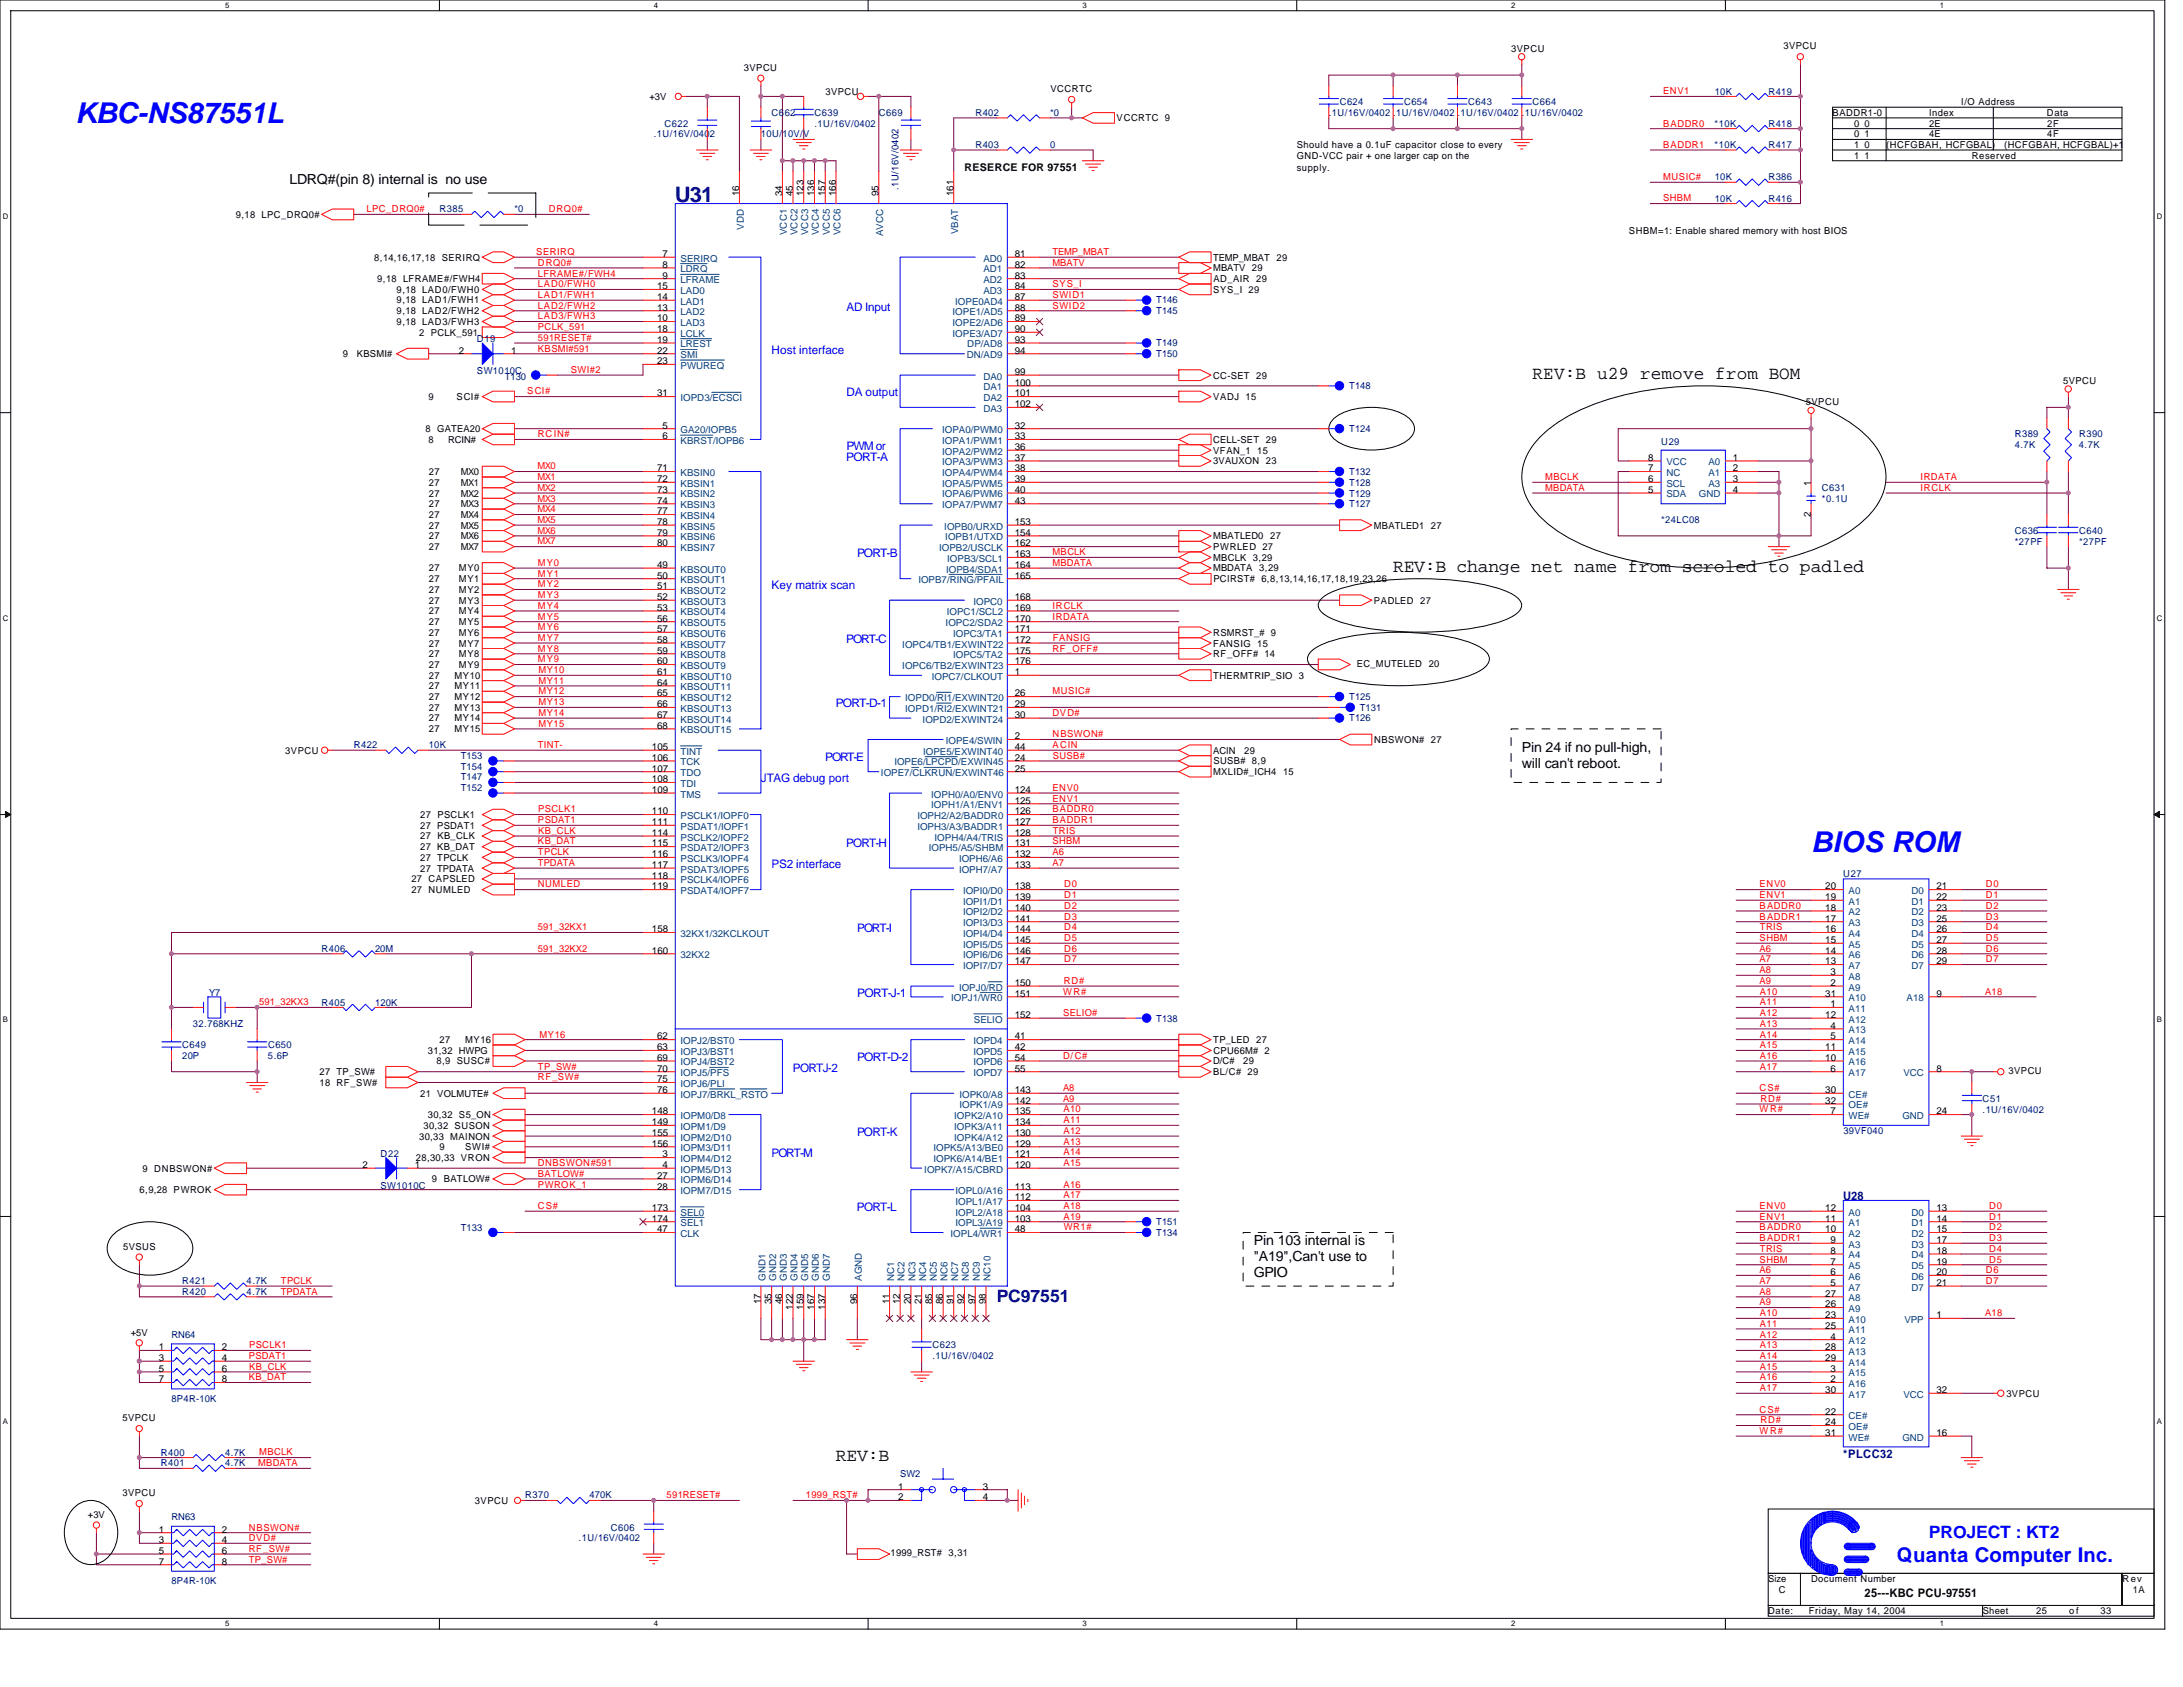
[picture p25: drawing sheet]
<svg xmlns="http://www.w3.org/2000/svg" width="279mm" height="216mm" viewBox="0 0 279 216" stroke-linecap="round" stroke-linejoin="round" font-family="sans-serif">
<defs><g id="words">
<g font-size="3.7" fill="#00f">
<text x="9.6" y="15.7">KBC-NS87551L</text>
<text x="231.8" y="109">BIOS ROM</text>
</g>
<text font-size="2.7" fill="#000080" x="86.4" y="25.9">U31</text>
<text font-size="2.6" fill="#00f" x="242.8" y="199.9">Quanta Computer Inc.</text>
<g font-size="2.3">
<text x="196.2" y="48.5">REV:B u29 remove from BOM</text>
<text x="178.3" y="73.2">REV:B change net name from scroled to padled</text>
<text x="107" y="187">REV:B</text>
</g>
<text font-size="2.2" fill="#000080" x="127.6" y="166.6">PC97551</text>
<text font-size="2.2" fill="#00f" x="246.9" y="196.8">PROJECT : KT2</text>
<g font-size="1.8">
<text x="37" y="23.5">LDRQ#(pin 8) internal is no use</text>
<text x="194.8" y="96.2">Pin 24 if no pull-high,</text>
<text x="194.8" y="98.3">will can't reboot.</text>
<text x="160.5" y="159.3">Pin 103 internal is</text>
<text x="160.5" y="161.4">&quot;A19&quot;,Can't use to</text>
<text x="160.5" y="163.4">GPIO</text>
</g>
<g font-size="1.5" fill="#00f">
<text x="108.4" y="39.8">AD Input</text>
<text x="98.8" y="45.3">Host interface</text>
<text x="108.4" y="50.7">DA output</text>
<text x="108.3" y="59">PORT-A</text>
<text x="108.4" y="57.6">PWM or</text>
<text x="109.7" y="71.3">PORT-B</text>
<text x="98.8" y="75.4">Key matrix scan</text>
<text x="108.3" y="82.3">PORT-C</text>
<text x="107" y="90.5">PORT-D-1</text>
<text x="97.4" y="100.1">JTAG debug port</text>
<text x="105.6" y="97.4">PORT-E</text>
<text x="98.8" y="111.1">PS2 interface</text>
<text x="108.3" y="108.4">PORT-H</text>
<text x="109.7" y="119.3">PORT-I</text>
<text x="109.7" y="127.6">PORT-J-1</text>
<text x="101.5" y="137.1">PORTJ-2</text>
<text x="109.7" y="135.8">PORT-D-2</text>
<text x="98.8" y="148.1">PORT-M</text>
<text x="109.7" y="145.4">PORT-K</text>
<text x="109.7" y="155">PORT-L</text>
</g>
<g font-size="1.5" fill="#000080">
<text x="235.9" y="153.6">U28</text>
<text x="235.9" y="186.5">*PLCC32</text>
</g>
<text font-size="1.5" x="238.7" y="204.4">25---KBC PCU-97551</text>
<text font-size="1.4" x="123.4" y="21.8">RESERCE FOR 97551</text>
<g font-size="1.2">
<text x="95.2" y="9.1">3VPCU</text>
<text x="134.5" y="11.8">VCCRTC</text>
<text x="193.4" y="6.6">3VPCU</text>
<text x="228.3" y="6.3">3VPCU</text>
<text x="83.1" y="12.8">+3V</text>
<text x="105.6" y="12.1">3VPCU</text>
<text x="142.9" y="15.5">VCCRTC 9</text>
<text x="234.5" y="14.8">BADDR1-0</text>
<text x="237.3" y="17.6">0</text>
<text x="237.3" y="16.2">0</text>
<text x="238.7" y="16.2">0</text>
<text x="238.7" y="17.6">1</text>
<text x="246.9" y="14.8">Index</text>
<text x="246.9" y="16.2">2E</text>
<text x="246.9" y="17.6">4E</text>
<text x="251" y="13.5">I/O Address</text>
<text x="262" y="14.8">Data</text>
<text x="262" y="16.2">2F</text>
<text x="262" y="17.6">4F</text>
<text x="166" y="19">Should have a 0.1uF capacitor close to every</text>
<text x="166" y="20.4">GND-VCC pair + one larger cap on the</text>
<text x="166" y="21.8">supply.</text>
<text x="237.3" y="19">1</text>
<text x="237.3" y="20.3">1</text>
<text x="238.7" y="20.3">1</text>
<text x="238.7" y="19">0</text>
<text x="241.4" y="19">(HCFGBAH, HCFGBAL)</text>
<text x="252.4" y="20.3">Reserved</text>
<text x="256.5" y="19">(HCFGBAH, HCFGBAL)+1</text>
<text x="30.2" y="27.9">9,18 LPC_DRQ0#</text>
<text x="94.6" y="25.1" transform="rotate(-90 94.6 25.1)">16</text>
<text x="100.1" y="25.1" transform="rotate(-90 100.1 25.1)">34</text>
<text x="101.5" y="25.1" transform="rotate(-90 101.5 25.1)">45</text>
<text x="102.8" y="25.1" transform="rotate(-90 102.8 25.1)">123</text>
<text x="104.2" y="25.1" transform="rotate(-90 104.2 25.1)">136</text>
<text x="105.6" y="25.1" transform="rotate(-90 105.6 25.1)">157</text>
<text x="107" y="25.1" transform="rotate(-90 107 25.1)">166</text>
<text x="112.5" y="25.1" transform="rotate(-90 112.5 25.1)">95</text>
<text x="122" y="25.1" transform="rotate(-90 122 25.1)">161</text>
<text x="208.5" y="29.9">SHBM=1: Enable shared memory with host BIOS</text>
<text x="47.9" y="33.4">8,14,16,17,18 SERIRQ</text>
<text x="84.8" y="35.6">9</text>
<text x="84.8" y="34.3">8</text>
<text x="84.8" y="32.9">7</text>
<text x="129.9" y="32.9">81</text>
<text x="129.9" y="34.3">82</text>
<text x="129.9" y="35.6">83</text>
<text x="155.3" y="33.4">TEMP_MBAT 29</text>
<text x="155.3" y="34.7">MBATV 29</text>
<text x="48.3" y="36.1">9,18 LFRAME#/FWH4</text>
<text x="50.8" y="38.8">9,18 LAD1/FWH1</text>
<text x="50.8" y="41.6">9,18 LAD3/FWH3</text>
<text x="50.8" y="40.2">9,18 LAD2/FWH2</text>
<text x="50.8" y="37.5">9,18 LAD0/FWH0</text>
<text x="84.1" y="37">15</text>
<text x="84.1" y="38.4">14</text>
<text x="84.1" y="39.8">13</text>
<text x="84.1" y="41.1">10</text>
<text x="129.9" y="37">84</text>
<text x="129.9" y="39.8">88</text>
<text x="129.9" y="41.1">89</text>
<text x="129.9" y="38.4">87</text>
<text x="155.3" y="37.5">SYS_I 29</text>
<text x="155.3" y="36.1">AD_AIR 29</text>
<text x="43.9" y="45.7">9</text>
<text x="45.7" y="45.7">KBSMI#</text>
<text x="53.6" y="43">2 PCLK_591</text>
<text x="58.7" y="45.3">2</text>
<text x="65.4" y="45.3">1</text>
<text x="84.1" y="43.9">19</text>
<text x="84.1" y="45.3">22</text>
<text x="84.1" y="46.6">23</text>
<text x="84.1" y="42.5">18</text>
<text x="129.9" y="45.3">94</text>
<text x="129.9" y="43.9">93</text>
<text x="129.9" y="42.5">90</text>
<text x="129.9" y="48">99</text>
<text x="54.9" y="51.2">9</text>
<text x="58.4" y="51.2">SCI#</text>
<text x="84.1" y="50.7">31</text>
<text x="129.9" y="49.4">100</text>
<text x="129.9" y="50.7">101</text>
<text x="129.9" y="52.1">102</text>
<text x="155.3" y="51.2">VADJ 15</text>
<text x="155.3" y="48.5">CC-SET 29</text>
<text x="231.1" y="51.9">5VPCU</text>
<text x="264.1" y="49.1">5VPCU</text>
<text x="54.5" y="55.3">8 GATEA20</text>
<text x="54.9" y="56.7">8</text>
<text x="57.3" y="56.7">RCIN#</text>
<text x="84.8" y="56.2">6</text>
<text x="84.8" y="54.8">5</text>
<text x="129.9" y="54.8">32</text>
<text x="129.9" y="56.2">33</text>
<text x="129.9" y="57.6">36</text>
<text x="129.9" y="59">37</text>
<text x="155.3" y="58">VFAN_1 15</text>
<text x="155.3" y="59.4">3VAUXON 23</text>
<text x="155.3" y="56.7">CELL-SET 29</text>
<text x="211" y="59">8</text>
<text x="221.8" y="59">1</text>
<text x="54.9" y="60.8">27</text>
<text x="54.9" y="62.2">27</text>
<text x="54.9" y="63.5">27</text>
<text x="54.9" y="64.9">27</text>
<text x="59" y="60.8">MX0</text>
<text x="59" y="62.2">MX1</text>
<text x="59" y="63.5">MX2</text>
<text x="59" y="64.9">MX3</text>
<text x="84.1" y="60.3">71</text>
<text x="84.1" y="61.7">72</text>
<text x="84.1" y="63.1">73</text>
<text x="84.1" y="64.5">74</text>
<text x="84.1" y="65.8">77</text>
<text x="129.9" y="60.3">38</text>
<text x="129.9" y="61.7">39</text>
<text x="129.9" y="63.1">40</text>
<text x="129.9" y="64.5">43</text>
<text x="211" y="63.1">5</text>
<text x="211" y="61.7">6</text>
<text x="211" y="60.3">7</text>
<text x="221.8" y="63.1">4</text>
<text x="221.8" y="60.3">2</text>
<text x="221.8" y="61.7">3</text>
<text x="231.8" y="62.1" transform="rotate(-90 231.8 62.1)">1</text>
<text x="54.9" y="67.6">27</text>
<text x="54.9" y="70.4">27</text>
<text x="54.9" y="66.3">27</text>
<text x="54.9" y="69">27</text>
<text x="59" y="67.6">MX5</text>
<text x="59" y="70.4">MX7</text>
<text x="59" y="66.3">MX4</text>
<text x="59" y="69">MX6</text>
<text x="84.1" y="67.2">78</text>
<text x="84.1" y="68.6">79</text>
<text x="84.1" y="69.9">80</text>
<text x="129.9" y="68.6">154</text>
<text x="129.9" y="69.9">162</text>
<text x="129.9" y="71.3">163</text>
<text x="129.9" y="67.2">153</text>
<text x="155.3" y="71.8">MBCLK 3,29</text>
<text x="155.3" y="69">MBATLED0 27</text>
<text x="155.3" y="70.4">PWRLED 27</text>
<text x="175.9" y="67.6">MBATLED1 27</text>
<text x="231.8" y="66.1" transform="rotate(-90 231.8 66.1)">2</text>
<text x="54.9" y="73.1">27</text>
<text x="54.9" y="75.9">27</text>
<text x="54.9" y="77.3">27</text>
<text x="54.9" y="74.5">27</text>
<text x="58.7" y="73.1">MY0</text>
<text x="58.7" y="75.9">MY2</text>
<text x="58.7" y="77.3">MY3</text>
<text x="58.7" y="74.5">MY1</text>
<text x="84.1" y="72.7">49</text>
<text x="84.1" y="74">50</text>
<text x="84.1" y="75.4">51</text>
<text x="84.1" y="76.8">52</text>
<text x="129.9" y="76.8">168</text>
<text x="129.9" y="72.7">164</text>
<text x="129.9" y="74">165</text>
<text x="155.3" y="73.1">MBDATA</text>
<text x="155.3" y="74.5">PCIRST# 6,8,13,14,16,17,18,19,23,26</text>
<text x="161.2" y="73.1">3,29</text>
<text x="175.9" y="77.3">PADLED 27</text>
<text x="54.9" y="81.4">27</text>
<text x="54.9" y="80">27</text>
<text x="54.9" y="78.6">27</text>
<text x="54.9" y="82.7">27</text>
<text x="58.7" y="81.4">MY6</text>
<text x="58.7" y="80">MY5</text>
<text x="58.7" y="78.6">MY4</text>
<text x="58.7" y="82.7">MY7</text>
<text x="84.1" y="78.2">53</text>
<text x="84.1" y="79.5">56</text>
<text x="84.1" y="80.9">57</text>
<text x="84.1" y="82.3">58</text>
<text x="84.1" y="83.7">59</text>
<text x="129.9" y="79.5">170</text>
<text x="129.9" y="82.3">172</text>
<text x="129.9" y="78.2">169</text>
<text x="129.9" y="80.9">171</text>
<text x="129.9" y="83.7">175</text>
<text x="155.3" y="81.4">RSMRST_# 9</text>
<text x="155.3" y="82.7">FANSIG 15</text>
<text x="54.9" y="84.1">27</text>
<text x="54.9" y="85.5">27</text>
<text x="54.9" y="89.6">27</text>
<text x="54.9" y="88.2">27</text>
<text x="54.9" y="86.8">27</text>
<text x="58.2" y="89.6">MY12</text>
<text x="58.2" y="88.2">MY11</text>
<text x="58.2" y="86.8">MY10</text>
<text x="58.7" y="84.1">MY8</text>
<text x="58.7" y="85.5">MY9</text>
<text x="84.1" y="85">60</text>
<text x="84.1" y="86.4">61</text>
<text x="84.1" y="87.8">64</text>
<text x="84.1" y="89.1">65</text>
<text x="129.9" y="86.4">1</text>
<text x="129.9" y="85">176</text>
<text x="129.9" y="89.1">26</text>
<text x="155.3" y="84.1">RF_OFF# 14</text>
<text x="155.3" y="86.8">THERMTRIP_SIO 3</text>
<text x="173.7" y="85.3">EC_MUTELED 20</text>
<text x="54.9" y="93.7">27</text>
<text x="54.9" y="92.3">27</text>
<text x="54.9" y="91">27</text>
<text x="58.2" y="93.7">MY15</text>
<text x="58.2" y="92.3">MY14</text>
<text x="58.2" y="91">MY13</text>
<text x="83.4" y="96">105</text>
<text x="84.1" y="90.5">66</text>
<text x="84.1" y="91.9">67</text>
<text x="84.1" y="93.3">68</text>
<text x="129.9" y="91.9">30</text>
<text x="129.9" y="96">44</text>
<text x="129.9" y="90.5">29</text>
<text x="129.9" y="94.6">2</text>
<text x="175.9" y="95.1">NBSWON# 27</text>
<text x="36.5" y="96.5">3VPCU</text>
<text x="83.4" y="97.4">106</text>
<text x="83.4" y="100.1">108</text>
<text x="83.4" y="98.7">107</text>
<text x="83.4" y="101.5">109</text>
<text x="129.9" y="101.5">124</text>
<text x="129.9" y="97.4">24</text>
<text x="129.9" y="98.7">25</text>
<text x="155.3" y="99.2">MXLID#_ICH4 15</text>
<text x="155.3" y="96.5">ACIN</text>
<text x="155.3" y="97.8">SUSB# 8,9</text>
<text x="159.3" y="96.5">29</text>
<text x="53.8" y="107.4">27 KB_CLK</text>
<text x="53.8" y="104.7">27 PSCLK1</text>
<text x="53.8" y="106">27 PSDAT1</text>
<text x="83.4" y="104.2">110</text>
<text x="83.4" y="105.6">111</text>
<text x="83.4" y="107">114</text>
<text x="129.9" y="107">128</text>
<text x="129.9" y="102.8">125</text>
<text x="129.9" y="104.2">126</text>
<text x="129.9" y="105.6">127</text>
<text x="52.7" y="112.9">27 CAPSLED</text>
<text x="53.8" y="110.2">27 TPCLK</text>
<text x="53.8" y="111.5">27 TPDATA</text>
<text x="53.8" y="108.8">27 KB_DAT</text>
<text x="83.4" y="108.3">115</text>
<text x="83.4" y="109.7">116</text>
<text x="83.4" y="111.1">117</text>
<text x="83.4" y="112.5">118</text>
<text x="83.4" y="113.8">119</text>
<text x="129.9" y="108.3">131</text>
<text x="129.9" y="113.8">138</text>
<text x="129.9" y="109.7">132</text>
<text x="129.9" y="111.1">133</text>
<text x="233.6" y="113.8">20</text>
<text x="247.8" y="113.8">21</text>
<text x="52.7" y="114.3">27 NUMLED</text>
<text x="83.4" y="119.3">158</text>
<text x="129.9" y="115.2">139</text>
<text x="129.9" y="116.6">140</text>
<text x="129.9" y="117.9">141</text>
<text x="129.9" y="119.3">144</text>
<text x="233.6" y="115.2">19</text>
<text x="233.6" y="116.6">18</text>
<text x="233.6" y="117.9">17</text>
<text x="233.6" y="119.3">16</text>
<text x="247.8" y="115.2">22</text>
<text x="247.8" y="116.6">23</text>
<text x="247.8" y="117.9">25</text>
<text x="247.8" y="119.3">26</text>
<text x="83.4" y="122">160</text>
<text x="129.9" y="120.7">145</text>
<text x="129.9" y="122">146</text>
<text x="129.9" y="123.4">147</text>
<text x="233.6" y="120.7">15</text>
<text x="233.6" y="122">14</text>
<text x="233.6" y="123.4">13</text>
<text x="234.3" y="124.8">3</text>
<text x="247.8" y="120.7">27</text>
<text x="247.8" y="122">28</text>
<text x="247.8" y="123.4">29</text>
<text x="129.9" y="126.2">150</text>
<text x="129.9" y="127.6">151</text>
<text x="129.9" y="130.3">152</text>
<text x="233.6" y="127.6">31</text>
<text x="233.6" y="130.3">12</text>
<text x="234.3" y="126.2">2</text>
<text x="234.3" y="128.9">1</text>
<text x="234.3" y="131.7">4</text>
<text x="247.8" y="127.6">9</text>
<text x="40.9" y="137.6">27 TP_SW#</text>
<text x="54.7" y="134.9">31,32 HWPG</text>
<text x="55.9" y="136.2">8,9 SUSC#</text>
<text x="56.3" y="133.5">27</text>
<text x="59.5" y="133.5">MY16</text>
<text x="84.1" y="137.1">70</text>
<text x="84.1" y="133">62</text>
<text x="84.1" y="134.4">63</text>
<text x="84.1" y="135.8">69</text>
<text x="129.9" y="133">41</text>
<text x="129.9" y="134.4">42</text>
<text x="129.9" y="135.8">54</text>
<text x="129.9" y="137.1">55</text>
<text x="155.3" y="137.6">BL/C# 29</text>
<text x="155.3" y="136.2">D/C#</text>
<text x="155.3" y="133.5">TP_LED 27</text>
<text x="155.3" y="134.9">CPU66M# 2</text>
<text x="159.1" y="136.2">29</text>
<text x="233.6" y="134.4">11</text>
<text x="233.6" y="135.8">10</text>
<text x="234.3" y="133">5</text>
<text x="234.3" y="137.1">6</text>
<text x="247.8" y="137.1">8</text>
<text x="257.1" y="137.5">3VPCU</text>
<text x="40.9" y="139">18 RF_SW#</text>
<text x="53.8" y="140.3">21 VOLMUTE#</text>
<text x="54.7" y="143.1">30,32 S5_ON</text>
<text x="83.4" y="142.6">148</text>
<text x="83.4" y="144">149</text>
<text x="84.1" y="139.9">76</text>
<text x="84.1" y="138.5">75</text>
<text x="129.9" y="139.9">143</text>
<text x="129.9" y="141.3">142</text>
<text x="129.9" y="142.6">135</text>
<text x="129.9" y="144">134</text>
<text x="233.6" y="139.9">30</text>
<text x="233.6" y="141.3">32</text>
<text x="234.3" y="142.6">7</text>
<text x="247.8" y="142.6">24</text>
<text x="18.2" y="149.9">9 DNBSWON#</text>
<text x="46.4" y="149.5">2</text>
<text x="53.1" y="149.5">1</text>
<text x="53.2" y="148.6">28,30,33 VRON</text>
<text x="53.6" y="145.8">30,33 MAINON</text>
<text x="54.2" y="144.5">30,32 SUSON</text>
<text x="56.2" y="147.2">9</text>
<text x="59.5" y="147.2">SWI#</text>
<text x="83.4" y="145.4">155</text>
<text x="83.4" y="146.7">156</text>
<text x="84.8" y="148.1">3</text>
<text x="84.8" y="149.5">4</text>
<text x="129.9" y="149.5">120</text>
<text x="129.9" y="145.4">130</text>
<text x="129.9" y="146.7">129</text>
<text x="129.9" y="148.1">121</text>
<text x="17.8" y="152.7">6,9,28 PWROK</text>
<text x="55.3" y="151.3">9 BATLOW#</text>
<text x="83.4" y="155">173</text>
<text x="84.1" y="150.9">27</text>
<text x="84.1" y="152.2">28</text>
<text x="129.9" y="152.2">113</text>
<text x="129.9" y="153.6">112</text>
<text x="129.9" y="155">104</text>
<text x="233.6" y="155">12</text>
<text x="247.8" y="155">13</text>
<text x="15.8" y="160">5VSUS</text>
<text x="83.4" y="156.3">174</text>
<text x="84.1" y="157.7">47</text>
<text x="129.9" y="156.3">103</text>
<text x="129.9" y="157.7">48</text>
<text x="233.6" y="156.3">11</text>
<text x="233.6" y="157.7">10</text>
<text x="234.3" y="159.1">9</text>
<text x="234.3" y="160.5">8</text>
<text x="234.3" y="161.8">7</text>
<text x="247.8" y="156.3">14</text>
<text x="247.8" y="157.7">15</text>
<text x="247.8" y="159.1">17</text>
<text x="247.8" y="160.5">18</text>
<text x="247.8" y="161.8">19</text>
<text x="97.4" y="166.9" transform="rotate(-90 97.4 166.9)">17</text>
<text x="98.7" y="166.9" transform="rotate(-90 98.7 166.9)">35</text>
<text x="100.1" y="166.9" transform="rotate(-90 100.1 166.9)">46</text>
<text x="101.5" y="167.6" transform="rotate(-90 101.5 167.6)">122</text>
<text x="102.8" y="167.6" transform="rotate(-90 102.8 167.6)">159</text>
<text x="104.2" y="167.6" transform="rotate(-90 104.2 167.6)">167</text>
<text x="105.6" y="167.6" transform="rotate(-90 105.6 167.6)">137</text>
<text x="109.7" y="166.9" transform="rotate(-90 109.7 166.9)">96</text>
<text x="113.8" y="166.9" transform="rotate(-90 113.8 166.9)">11</text>
<text x="115.2" y="166.9" transform="rotate(-90 115.2 166.9)">12</text>
<text x="116.6" y="166.9" transform="rotate(-90 116.6 166.9)">20</text>
<text x="117.9" y="166.9" transform="rotate(-90 117.9 166.9)">21</text>
<text x="119.3" y="166.9" transform="rotate(-90 119.3 166.9)">85</text>
<text x="120.7" y="166.9" transform="rotate(-90 120.7 166.9)">86</text>
<text x="122" y="166.9" transform="rotate(-90 122 166.9)">91</text>
<text x="123.4" y="166.9" transform="rotate(-90 123.4 166.9)">92</text>
<text x="124.8" y="166.9" transform="rotate(-90 124.8 166.9)">97</text>
<text x="126.2" y="166.9" transform="rotate(-90 126.2 166.9)">98</text>
<text x="233.6" y="165.9">27</text>
<text x="233.6" y="167.3">26</text>
<text x="234.3" y="163.2">6</text>
<text x="234.3" y="164.6">5</text>
<text x="247.8" y="163.2">20</text>
<text x="247.8" y="164.6">21</text>
<text x="16.7" y="170.9">+5V</text>
<text x="20.3" y="172.8">1</text>
<text x="28.4" y="172.8">2</text>
<text x="233.6" y="168.7">23</text>
<text x="233.6" y="170.1">25</text>
<text x="233.6" y="172.8">28</text>
<text x="234.3" y="171.4">4</text>
<text x="247.8" y="168.7">1</text>
<text x="20.3" y="174.2">3</text>
<text x="20.3" y="175.6">5</text>
<text x="20.3" y="176.9">7</text>
<text x="28.4" y="176.9">8</text>
<text x="28.4" y="175.6">6</text>
<text x="28.4" y="174.2">4</text>
<text x="233.6" y="174.2">29</text>
<text x="233.6" y="178.3">30</text>
<text x="234.3" y="175.6">3</text>
<text x="234.3" y="176.9">2</text>
<text x="247.8" y="178.3">32</text>
<text x="256.8" y="178.8">3VPCU</text>
<text x="15.7" y="181.9">5VPCU</text>
<text x="233.6" y="181">22</text>
<text x="233.6" y="182.4">24</text>
<text x="233.6" y="183.8">31</text>
<text x="247.8" y="183.8">16</text>
<text x="15.7" y="191.5">3VPCU</text>
<text x="115" y="190.6">1</text>
<text x="125.8" y="190.6">3</text>
<text x="11.3" y="194.2">+3V</text>
<text x="20.3" y="196.1">1</text>
<text x="20.3" y="197.5">3</text>
<text x="28.4" y="197.5">4</text>
<text x="28.4" y="196.1">2</text>
<text x="60.8" y="192.5">3VPCU</text>
<text x="115" y="192">2</text>
<text x="125.8" y="192">4</text>
<text x="20.3" y="198.9">5</text>
<text x="20.3" y="200.2">7</text>
<text x="28.4" y="200.2">8</text>
<text x="28.4" y="198.9">6</text>
<text x="114" y="199.2">1999_RST# 3,31</text>
<text x="226.3" y="202.5">Size</text>
<text x="227.7" y="203.9">C</text>
<text x="231.8" y="202.5">Document Number</text>
<text x="271.7" y="202.5">Rev</text>
<text x="273" y="203.9">1A</text>
<text x="226.3" y="206.6">Date:</text>
<text x="231.5" y="206.6">Friday, May 14, 2004</text>
<text x="253.8" y="206.6">Sheet</text>
<text x="260.6" y="206.6">25</text>
<text x="264.8" y="206.6">o f</text>
<text x="268.9" y="206.6">33</text>
</g>
<g font-size="1.2" fill="#000080">
<text x="83.7" y="17.6">.1U/16V/0402</text>
<text x="85" y="16.2">C622</text>
<text x="97.4" y="17.6">10U/10V/V</text>
<text x="98.8" y="14.8">C662</text>
<text x="104.2" y="16.2">.1U/16V/0402</text>
<text x="104.3" y="14.8">C639</text>
<text x="112.5" y="14.8">C669</text>
<text x="124.8" y="14.8">R402</text>
<text x="134.4" y="14.8">*0</text>
<text x="170.1" y="14.8">.1U/16V/0402 .1U/16V/0402 .1U/16V/0402 .1U/16V/0402</text>
<text x="171.5" y="13.5">C624</text>
<text x="179.7" y="13.5">C654</text>
<text x="187.9" y="13.5">C643</text>
<text x="196.2" y="13.5">C664</text>
<text x="219.5" y="16.2">*10K</text>
<text x="219.5" y="12.1">10K</text>
<text x="226.3" y="12.1">R419</text>
<text x="226.3" y="16.2">R418</text>
<text x="124.8" y="19">R403</text>
<text x="134.4" y="19">0</text>
<text x="219.5" y="19">*10K</text>
<text x="219.5" y="23.1">10K</text>
<text x="226.3" y="23.1">R386</text>
<text x="226.3" y="19">R417</text>
<text x="56.3" y="27.2">R385</text>
<text x="65.8" y="27.2">*0</text>
<text x="115" y="24.3" transform="rotate(-90 115 24.3)">.1U/16V/0402</text>
<text x="219.5" y="25.8">10K</text>
<text x="226.3" y="25.8">R416</text>
<text x="148" y="38.8">T146</text>
<text x="148" y="40.2">T145</text>
<text x="61" y="43.8">D19</text>
<text x="61" y="47.9">SW1010C</text>
<text x="148" y="44.3">T149</text>
<text x="148" y="45.7">T150</text>
<text x="64.6" y="48.6">T130</text>
<text x="172.7" y="49.8">T148</text>
<text x="172.7" y="55.3">T124</text>
<text x="212.6" y="57">U29</text>
<text x="257.9" y="56">R389</text>
<text x="257.9" y="57.4">4.7K</text>
<text x="266.1" y="57.4">4.7K</text>
<text x="266.1" y="56">R390</text>
<text x="172.7" y="64.9">T127</text>
<text x="172.7" y="60.8">T132</text>
<text x="172.7" y="62.2">T128</text>
<text x="172.7" y="63.5">T129</text>
<text x="233.2" y="64.2">*0.1U</text>
<text x="233.2" y="62.8">C631</text>
<text x="212.6" y="67">*24LC08</text>
<text x="257.9" y="68.3">C636</text>
<text x="257.9" y="69.7">*27PF</text>
<text x="266.1" y="68.3">C640</text>
<text x="266.1" y="69.7">*27PF</text>
<text x="172.7" y="89.6">T125</text>
<text x="45.3" y="95.8">R422</text>
<text x="54.9" y="95.8">10K</text>
<text x="172.7" y="92.3">T126</text>
<text x="174.1" y="91">T131</text>
<text x="59" y="98.5">T154</text>
<text x="59" y="97.1">T153</text>
<text x="59" y="99.9">T147</text>
<text x="59" y="101.3">T152</text>
<text x="235.9" y="112.2">U27</text>
<text x="41.2" y="121.8">R406</text>
<text x="48" y="121.8">20M</text>
<text x="24.7" y="131.4">32.768KHZ</text>
<text x="26.8" y="127.4">Y7</text>
<text x="41.2" y="128.7">R405</text>
<text x="48" y="128.7">120K</text>
<text x="148" y="130.7">T138</text>
<text x="23.3" y="134.2">C649</text>
<text x="23.3" y="135.6">20P</text>
<text x="34.3" y="135.6">5.6P</text>
<text x="34.3" y="134.2">C650</text>
<text x="253.7" y="141">C51</text>
<text x="253.7" y="142.4">.1U/16V/0402</text>
<text x="48.7" y="148">D22</text>
<text x="235.9" y="145.1">39VF040</text>
<text x="48.7" y="152.1">SW1010C</text>
<text x="59" y="157.5">T133</text>
<text x="148" y="158.2">T134</text>
<text x="148" y="156.8">T151</text>
<text x="23.3" y="165.7">R420</text>
<text x="23.3" y="164.3">R421</text>
<text x="31.6" y="165.7">4.7K</text>
<text x="31.6" y="164.3">4.7K</text>
<text x="21.9" y="171.2">RN64</text>
<text x="119.3" y="172.6">C623</text>
<text x="119.3" y="173.9">.1U/16V/0402</text>
<text x="21.9" y="179.4">8P4R-10K</text>
<text x="20.6" y="186.3">R400</text>
<text x="20.6" y="187.7">R401</text>
<text x="28.8" y="186.3">4.7K</text>
<text x="28.8" y="187.7">4.7K</text>
<text x="67.2" y="191.8">R370</text>
<text x="75.4" y="191.8">470K</text>
<text x="115.2" y="189">SW2</text>
<text x="21.9" y="194.5">RN63</text>
<text x="74.1" y="197.3">.1U/16V/0402</text>
<text x="78.2" y="195.9">C606</text>
<text x="21.9" y="202.8">8P4R-10K</text>
</g>
<g font-size="1.2" fill="#f00">
<text x="212.9" y="12.1">ENV1</text>
<text x="212.9" y="16.2">BADDR0</text>
<text x="212.9" y="18.9">BADDR1</text>
<text x="212.9" y="23.1">MUSIC#</text>
<text x="46.9" y="27.2">LPC_DRQ0#</text>
<text x="70.2" y="27.2">DRQ0#</text>
<text x="212.9" y="25.8">SHBM</text>
<text x="68.6" y="32.6">SERIRQ</text>
<text x="68.9" y="35.4">LFRAME#/FWH4</text>
<text x="68.9" y="34">DRQ0#</text>
<text x="134.7" y="34">MBATV</text>
<text x="134.7" y="32.6">TEMP_MBAT</text>
<text x="68.9" y="38.1">LAD1/FWH1</text>
<text x="68.9" y="36.8">LAD0/FWH0</text>
<text x="68.9" y="39.5">LAD2/FWH2</text>
<text x="68.9" y="40.9">LAD3/FWH3</text>
<text x="134.7" y="39.5">SWID2</text>
<text x="134.7" y="38.1">SWID1</text>
<text x="134.7" y="36.8">SYS_I</text>
<text x="68.9" y="42.2">PCLK_591</text>
<text x="68.9" y="43.6">591RESET#</text>
<text x="68.9" y="45">KBSMI#591</text>
<text x="73" y="47.7">SWI#2</text>
<text x="67.5" y="50.5">SCI#</text>
<text x="68.9" y="56">RCIN#</text>
<text x="68.8" y="61.4">MX1</text>
<text x="68.8" y="60.1">MX0</text>
<text x="68.8" y="64.2">MX3</text>
<text x="68.8" y="65.6">MX4</text>
<text x="68.8" y="62.8">MX2</text>
<text x="197.8" y="62.8">MBDATA</text>
<text x="197.8" y="61.4">MBCLK</text>
<text x="245.8" y="61.4">IRDATA</text>
<text x="245.8" y="62.8">IRCLK</text>
<text x="68.8" y="66.9">MX5</text>
<text x="68.8" y="68.3">MX6</text>
<text x="68.8" y="69.7">MX7</text>
<text x="134.7" y="71.1">MBCLK</text>
<text x="68.9" y="73.8">MY1</text>
<text x="68.9" y="75.2">MY2</text>
<text x="68.9" y="77.9">MY4</text>
<text x="68.9" y="72.4">MY0</text>
<text x="68.9" y="76.5">MY3</text>
<text x="134.7" y="72.4">MBDATA</text>
<text x="134.7" y="77.9">IRCLK</text>
<text x="68.9" y="82">MY7</text>
<text x="68.9" y="83.4">MY8</text>
<text x="68.9" y="79.3">MY5</text>
<text x="68.9" y="80.6">MY6</text>
<text x="134.7" y="83.4">RF_OFF#</text>
<text x="134.7" y="79.3">IRDATA</text>
<text x="134.8" y="82">FANSIG</text>
<text x="68.9" y="84.8">MY9</text>
<text x="68.9" y="87.5">MY11</text>
<text x="68.9" y="86.1">MY10</text>
<text x="68.9" y="88.9">MY12</text>
<text x="134.7" y="88.9">MUSIC#</text>
<text x="68.9" y="95.7">TINT-</text>
<text x="68.9" y="90.3">MY13</text>
<text x="68.9" y="91.6">MY14</text>
<text x="68.9" y="93">MY15</text>
<text x="134.7" y="91.6">DVD#</text>
<text x="134.7" y="94.4">NBSWON#</text>
<text x="134.7" y="95.7">ACIN</text>
<text x="134.7" y="101.2">ENV0</text>
<text x="134.7" y="97.1">SUSB#</text>
<text x="68.9" y="105.3">PSDAT1</text>
<text x="68.9" y="106.7">KB_CLK</text>
<text x="68.9" y="104">PSCLK1</text>
<text x="134.7" y="104">BADDR0</text>
<text x="134.7" y="105.3">BADDR1</text>
<text x="134.7" y="102.6">ENV1</text>
<text x="134.7" y="106.7">TRIS</text>
<text x="68.9" y="113.6">NUMLED</text>
<text x="68.9" y="110.8">TPDATA</text>
<text x="68.9" y="109.5">TPCLK</text>
<text x="68.9" y="108.1">KB_DAT</text>
<text x="134.7" y="109.5">A6</text>
<text x="134.7" y="108.1">SHBM</text>
<text x="134.7" y="110.8">A7</text>
<text x="136.2" y="113.6">D0</text>
<text x="225.2" y="113.6">ENV0</text>
<text x="254.1" y="113.6">D0</text>
<text x="68.9" y="119.1">591_32KX1</text>
<text x="136.2" y="116.3">D2</text>
<text x="136.2" y="119.1">D4</text>
<text x="136.2" y="117.7">D3</text>
<text x="136.2" y="114.9">D1</text>
<text x="225.2" y="114.9">ENV1</text>
<text x="225.2" y="116.3">BADDR0</text>
<text x="225.2" y="117.7">BADDR1</text>
<text x="225.3" y="119.1">TRIS</text>
<text x="254.1" y="117.7">D3</text>
<text x="254.1" y="116.3">D2</text>
<text x="254.1" y="114.9">D1</text>
<text x="254.1" y="119.1">D4</text>
<text x="68.9" y="121.8">591_32KX2</text>
<text x="136.2" y="125.9">RD#</text>
<text x="136.2" y="120.4">D5</text>
<text x="136.2" y="123.2">D7</text>
<text x="136.2" y="121.8">D6</text>
<text x="225.2" y="120.4">SHBM</text>
<text x="225.2" y="123.2">A7</text>
<text x="225.2" y="121.8">A6</text>
<text x="225.2" y="124.5">A8</text>
<text x="225.2" y="125.9">A9</text>
<text x="254.1" y="120.4">D5</text>
<text x="254.1" y="123.2">D7</text>
<text x="254.1" y="121.8">D6</text>
<text x="33.2" y="128.7">591_32KX3</text>
<text x="136.1" y="130">SELIO#</text>
<text x="136.1" y="127.3">W R#</text>
<text x="225.3" y="128.7">A11</text>
<text x="225.3" y="127.3">A10</text>
<text x="225.3" y="130">A12</text>
<text x="225.3" y="131.4">A13</text>
<text x="254.1" y="127.3">A18</text>
<text x="68.9" y="136.9">TP_SW#</text>
<text x="69.1" y="132.8">MY16</text>
<text x="136.1" y="135.5">D/C#</text>
<text x="225.3" y="132.8">A14</text>
<text x="225.3" y="135.5">A16</text>
<text x="225.3" y="136.9">A17</text>
<text x="225.3" y="134.2">A15</text>
<text x="68.9" y="138.3">RF_SW#</text>
<text x="136.1" y="141">A9</text>
<text x="136.1" y="139.6">A8</text>
<text x="136.1" y="143.7">A11</text>
<text x="136.1" y="142.4">A10</text>
<text x="225.2" y="142.4">W R#</text>
<text x="225.2" y="139.6">CS#</text>
<text x="225.3" y="141">RD#</text>
<text x="68.9" y="149.2">DNBSWON#591</text>
<text x="136.1" y="146.5">A13</text>
<text x="136.1" y="147.9">A14</text>
<text x="136.1" y="149.2">A15</text>
<text x="136.1" y="145.1">A12</text>
<text x="68.9" y="150.6">BATLOW#</text>
<text x="68.9" y="154.7">CS#</text>
<text x="68.9" y="152">PWROK_1</text>
<text x="136.1" y="152">A16</text>
<text x="136.1" y="154.7">A18</text>
<text x="136.1" y="153.4">A17</text>
<text x="225.2" y="154.7">ENV0</text>
<text x="254.6" y="154.7">D0</text>
<text x="136.1" y="156.1">A19</text>
<text x="136.1" y="157.5">WR1#</text>
<text x="225.2" y="161.6">SHBM</text>
<text x="225.2" y="156.1">ENV1</text>
<text x="225.2" y="157.5">BADDR0</text>
<text x="225.2" y="158.8">BADDR1</text>
<text x="225.3" y="160.2">TRIS</text>
<text x="254.6" y="157.5">D2</text>
<text x="254.6" y="158.8">D3</text>
<text x="254.6" y="156.1">D1</text>
<text x="254.6" y="161.6">D5</text>
<text x="254.6" y="160.2">D4</text>
<text x="35.9" y="164.3">TPCLK</text>
<text x="35.9" y="165.7">TPDATA</text>
<text x="225.2" y="162.9">A6</text>
<text x="225.2" y="167.1">A9</text>
<text x="225.2" y="164.3">A7</text>
<text x="225.2" y="165.7">A8</text>
<text x="254.1" y="164.3">D7</text>
<text x="254.1" y="162.9">D6</text>
<text x="31.8" y="173.9">PSDAT1</text>
<text x="31.9" y="172.6">PSCLK1</text>
<text x="225.3" y="173.9">A14</text>
<text x="225.3" y="169.8">A11</text>
<text x="225.3" y="168.4">A10</text>
<text x="225.3" y="171.2">A12</text>
<text x="225.3" y="172.6">A13</text>
<text x="254.1" y="168.4">A18</text>
<text x="31.8" y="176.7">KB_DAT</text>
<text x="31.9" y="175.3">KB_CLK</text>
<text x="225.3" y="175.3">A15</text>
<text x="225.3" y="176.7">A16</text>
<text x="225.3" y="178">A17</text>
<text x="225.2" y="180.8">CS#</text>
<text x="225.2" y="183.5">W R#</text>
<text x="225.3" y="182.2">RD#</text>
<text x="33.1" y="187.6">MBDATA</text>
<text x="33.2" y="186.3">MBCLK</text>
<text x="85.3" y="191.7">591RESET#</text>
<text x="103.1" y="191.7">1999_RST#</text>
<text x="31.8" y="195.9">NBSWON#</text>
<text x="31.8" y="197.2">DVD#</text>
<text x="31.8" y="198.6">RF_SW#</text>
<text x="31.8" y="200">TP_SW#</text>
</g>
<g font-size="1.2" fill="#004080">
<text x="95.2" y="29.4" transform="rotate(-90 95.2 29.4)">VDD</text>
<text x="122.6" y="30" transform="rotate(-90 122.6 30)">VBAT</text>
<text x="87.1" y="33.5">SERIRQ</text>
<text x="87.1" y="34.9">LDRQ</text>
<text x="100.7" y="30.1" transform="rotate(-90 100.7 30.1)">VCC1</text>
<text x="102.1" y="30.1" transform="rotate(-90 102.1 30.1)">VCC2</text>
<text x="103.4" y="30.1" transform="rotate(-90 103.4 30.1)">VCC3</text>
<text x="104.8" y="30.1" transform="rotate(-90 104.8 30.1)">VCC4</text>
<text x="106.2" y="30.1" transform="rotate(-90 106.2 30.1)">VCC5</text>
<text x="107.6" y="30.1" transform="rotate(-90 107.6 30.1)">VCC6</text>
<text x="113.1" y="30.2" transform="rotate(-90 113.1 30.2)">AVCC</text>
<text x="125.9" y="33.5">AD0</text>
<text x="125.9" y="34.9">AD1</text>
<text x="87.1" y="37.6">LAD0</text>
<text x="87.1" y="39">LAD1</text>
<text x="87.1" y="40.3">LAD2</text>
<text x="87.1" y="41.7">LAD3</text>
<text x="87.1" y="36.2">LFRAME</text>
<text x="121.9" y="40.3">IOPE1/AD5</text>
<text x="121.9" y="41.7">IOPE2/AD6</text>
<text x="122.3" y="39">IOPE0AD4</text>
<text x="125.9" y="36.2">AD2</text>
<text x="125.9" y="37.6">AD3</text>
<text x="87.1" y="44.5">LREST</text>
<text x="87.1" y="43.1">LCLK</text>
<text x="87.1" y="45.8">SMI</text>
<text x="87.1" y="47.2">PWUREQ</text>
<text x="121.9" y="43.1">IOPE3/AD7</text>
<text x="123.7" y="45.8">DN/AD9</text>
<text x="123.8" y="44.5">DP/AD8</text>
<text x="87.1" y="51.3">IOPD3/ECSCI</text>
<text x="125.9" y="48.6">DA0</text>
<text x="125.9" y="50">DA1</text>
<text x="125.9" y="51.3">DA2</text>
<text x="125.9" y="52.7">DA3</text>
<text x="87.1" y="55.4">GA20/IOPB5</text>
<text x="87.1" y="56.8">KBRST/IOPB6</text>
<text x="120.6" y="55.4">IOPA0/PWM0</text>
<text x="120.6" y="56.8">IOPA1/PWM1</text>
<text x="120.6" y="58.2">IOPA2/PWM2</text>
<text x="120.6" y="59.6">IOPA3/PWM3</text>
<text x="213.3" y="59.6">VCC</text>
<text x="218.7" y="59.6">A0</text>
<text x="87.1" y="60.9">KBSIN0</text>
<text x="87.1" y="62.3">KBSIN1</text>
<text x="87.1" y="63.7">KBSIN2</text>
<text x="87.1" y="65">KBSIN3</text>
<text x="120.6" y="60.9">IOPA4/PWM4</text>
<text x="120.6" y="62.3">IOPA5/PWM5</text>
<text x="120.6" y="63.7">IOPA6/PWM6</text>
<text x="120.6" y="65">IOPA7/PWM7</text>
<text x="213.3" y="63.7">SDA</text>
<text x="213.3" y="62.3">SCL</text>
<text x="213.3" y="60.9">NC</text>
<text x="217.4" y="63.7">GND</text>
<text x="218.7" y="60.9">A1</text>
<text x="218.7" y="62.3">A3</text>
<text x="87.1" y="66.4">KBSIN4</text>
<text x="87.1" y="67.8">KBSIN5</text>
<text x="87.1" y="69.2">KBSIN6</text>
<text x="87.1" y="70.5">KBSIN7</text>
<text x="120.2" y="70.5">IOPB2/USCLK</text>
<text x="120.9" y="67.8">IOPB0/URXD</text>
<text x="121" y="69.2">IOPB1/UTXD</text>
<text x="121.2" y="71.9">IOPB3/SCL1</text>
<text x="87.1" y="73.3">KBSOUT0</text>
<text x="87.1" y="74.6">KBSOUT1</text>
<text x="87.1" y="76">KBSOUT2</text>
<text x="87.1" y="77.4">KBSOUT3</text>
<text x="117.5" y="74.6">IOPB7/RING/PFAIL</text>
<text x="121.1" y="73.3">IOPB4/SDA1</text>
<text x="124.6" y="77.4">IOPC0</text>
<text x="87.1" y="78.8">KBSOUT4</text>
<text x="87.1" y="80.1">KBSOUT5</text>
<text x="87.1" y="81.5">KBSOUT6</text>
<text x="87.1" y="82.9">KBSOUT7</text>
<text x="115.5" y="82.9">IOPC4/TB1/EXWINT22</text>
<text x="121" y="80.1">IOPC2/SDA2</text>
<text x="121.2" y="78.8">IOPC1/SCL2</text>
<text x="122" y="81.5">IOPC3/TA1</text>
<text x="87.1" y="84.2">KBSOUT8</text>
<text x="87.1" y="85.6">KBSOUT9</text>
<text x="87.1" y="87">KBSOUT10</text>
<text x="87.1" y="88.3">KBSOUT11</text>
<text x="87.1" y="89.7">KBSOUT12</text>
<text x="115.5" y="85.6">IOPC6/TB2/EXWINT23</text>
<text x="115.9" y="89.7">IOPD0/RI1/EXWINT20</text>
<text x="119.3" y="87">IOPC7/CLKOUT</text>
<text x="122" y="84.2">IOPC5/TA2</text>
<text x="87.1" y="91.1">KBSOUT13</text>
<text x="87.1" y="92.5">KBSOUT14</text>
<text x="87.1" y="93.9">KBSOUT15</text>
<text x="115.9" y="91.1">IOPD1/RI2/EXWINT21</text>
<text x="118.1" y="92.5">IOPD2/EXWINT24</text>
<text x="121.1" y="95.2">IOPE4/SWIN</text>
<text x="87.1" y="98">TCK</text>
<text x="87.1" y="100.7">TDI</text>
<text x="87.1" y="99.3">TDO</text>
<text x="87.1" y="96.6">TINT</text>
<text x="112.8" y="99.3">IOPE7/CLKRUN/EXWINT46</text>
<text x="114.5" y="98">IOPE6/LPCPD/EXWIN45</text>
<text x="118.2" y="96.6">IOPE5/EXWINT40</text>
<text x="87.1" y="102.1">TMS</text>
<text x="87.1" y="104.8">PSCLK1/IOPF0</text>
<text x="87.1" y="106.2">PSDAT1/IOPF1</text>
<text x="87.1" y="107.6">PSCLK2/IOPF2</text>
<text x="117.4" y="104.8">IOPH2/A2/BADDR0</text>
<text x="117.4" y="106.2">IOPH3/A3/BADDR1</text>
<text x="119.2" y="102.1">IOPH0/A0/ENV0</text>
<text x="119.2" y="103.4">IOPH1/A1/ENV1</text>
<text x="119.6" y="107.6">IOPH4/A4/TRIS</text>
<text x="87.1" y="108.9">PSDAT2/IOPF3</text>
<text x="87.1" y="110.3">PSCLK3/IOPF4</text>
<text x="87.1" y="111.7">PSDAT3/IOPF5</text>
<text x="87.1" y="113.1">PSCLK4/IOPF6</text>
<text x="118.9" y="108.9">IOPH5/A5/SHBM</text>
<text x="122.7" y="110.3">IOPH6/A6</text>
<text x="122.7" y="111.7">IOPH7/A7</text>
<text x="87.1" y="114.4">PSDAT4/IOPF7</text>
<text x="87.1" y="119.9">32KX1/32KCLKOUT</text>
<text x="123.3" y="114.4">IOPI0/D0</text>
<text x="123.3" y="115.8">IOPI1/D1</text>
<text x="123.3" y="117.2">IOPI2/D2</text>
<text x="123.3" y="118.5">IOPI3/D3</text>
<text x="123.3" y="119.9">IOPI4/D4</text>
<text x="236.6" y="114.4">A0</text>
<text x="236.6" y="115.8">A1</text>
<text x="236.6" y="117.2">A2</text>
<text x="236.6" y="118.5">A3</text>
<text x="236.6" y="119.9">A4</text>
<text x="244.6" y="114.4">D0</text>
<text x="244.6" y="115.8">D1</text>
<text x="244.6" y="117.2">D2</text>
<text x="244.6" y="118.5">D3</text>
<text x="244.6" y="119.9">D4</text>
<text x="87.1" y="122.6">32KX2</text>
<text x="123.3" y="121.3">IOPI5/D5</text>
<text x="123.3" y="122.6">IOPI6/D6</text>
<text x="123.3" y="124">IOPI7/D7</text>
<text x="236.6" y="121.3">A5</text>
<text x="236.6" y="122.6">A6</text>
<text x="236.6" y="124">A7</text>
<text x="236.6" y="125.4">A8</text>
<text x="244.6" y="121.3">D5</text>
<text x="244.6" y="122.6">D6</text>
<text x="244.6" y="124">D7</text>
<text x="121.7" y="128.1">IOPJ1/WR0</text>
<text x="122.7" y="126.8">IOPJ0/RD</text>
<text x="124.7" y="130.9">SELIO</text>
<text x="236.6" y="126.8">A9</text>
<text x="236.6" y="128.1">A10</text>
<text x="236.6" y="129.5">A11</text>
<text x="236.6" y="130.9">A12</text>
<text x="244" y="128.1">A18</text>
<text x="87.1" y="133.6">IOPJ2/BST0</text>
<text x="87.1" y="135">IOPJ3/BST1</text>
<text x="87.1" y="136.4">IOPJ4/BST2</text>
<text x="87.1" y="137.7">IOPJ5/PFS</text>
<text x="124.6" y="133.6">IOPD4</text>
<text x="124.6" y="135">IOPD5</text>
<text x="124.6" y="136.4">IOPD6</text>
<text x="124.6" y="137.7">IOPD7</text>
<text x="236.6" y="132.2">A13</text>
<text x="236.6" y="133.6">A14</text>
<text x="236.6" y="135">A15</text>
<text x="236.6" y="136.4">A16</text>
<text x="236.6" y="137.7">A17</text>
<text x="243.6" y="137.7">VCC</text>
<text x="87.1" y="139.1">IOPJ6/PLI</text>
<text x="87.1" y="140.5">IOPJ7/BRKL_RSTO</text>
<text x="87.1" y="143.2">IOPM0/D8</text>
<text x="122.1" y="143.2">IOPK2/A10</text>
<text x="122.8" y="140.5">IOPK0/A8</text>
<text x="122.8" y="141.9">IOPK1/A9</text>
<text x="236.6" y="140.5">CE#</text>
<text x="236.6" y="141.9">OE#</text>
<text x="236.6" y="143.2">WE#</text>
<text x="243.5" y="143.2">GND</text>
<text x="87.1" y="144.6">IOPM1/D9</text>
<text x="87.1" y="146">IOPM2/D10</text>
<text x="87.1" y="147.3">IOPM3/D11</text>
<text x="87.1" y="148.7">IOPM4/D12</text>
<text x="119.5" y="147.3">IOPK5/A13/BE0</text>
<text x="119.5" y="148.7">IOPK6/A14/BE1</text>
<text x="122.1" y="144.6">IOPK3/A11</text>
<text x="122.1" y="146">IOPK4/A12</text>
<text x="87.1" y="150.1">IOPM5/D13</text>
<text x="87.1" y="151.4">IOPM6/D14</text>
<text x="87.1" y="152.8">IOPM7/D15</text>
<text x="87.1" y="155.6">SEL0</text>
<text x="118.3" y="150.1">IOPK7/A15/CBRD</text>
<text x="122.3" y="152.8">IOPL0/A16</text>
<text x="122.3" y="154.2">IOPL1/A17</text>
<text x="122.3" y="155.6">IOPL2/A18</text>
<text x="236.6" y="155.6">A0</text>
<text x="244.6" y="155.6">D0</text>
<text x="87.1" y="156.9">SEL1</text>
<text x="87.1" y="158.3">CLK</text>
<text x="121.7" y="158.3">IOPL4/WR1</text>
<text x="122.3" y="156.9">IOPL3/A19</text>
<text x="236.6" y="156.9">A1</text>
<text x="236.6" y="158.3">A2</text>
<text x="236.6" y="159.7">A3</text>
<text x="236.6" y="161.1">A4</text>
<text x="244.6" y="156.9">D1</text>
<text x="244.6" y="158.3">D2</text>
<text x="244.6" y="159.7">D3</text>
<text x="244.6" y="161.1">D4</text>
<text x="98" y="163.9" transform="rotate(-90 98 163.9)">GND1</text>
<text x="99.3" y="163.9" transform="rotate(-90 99.3 163.9)">GND2</text>
<text x="100.7" y="163.9" transform="rotate(-90 100.7 163.9)">GND3</text>
<text x="102.1" y="163.9" transform="rotate(-90 102.1 163.9)">GND4</text>
<text x="103.4" y="163.9" transform="rotate(-90 103.4 163.9)">GND5</text>
<text x="104.8" y="163.9" transform="rotate(-90 104.8 163.9)">GND6</text>
<text x="106.2" y="163.9" transform="rotate(-90 106.2 163.9)">GND7</text>
<text x="110.3" y="163.9" transform="rotate(-90 110.3 163.9)">AGND</text>
<text x="114.4" y="163.9" transform="rotate(-90 114.4 163.9)">NC1</text>
<text x="115.8" y="163.9" transform="rotate(-90 115.8 163.9)">NC2</text>
<text x="117.2" y="163.9" transform="rotate(-90 117.2 163.9)">NC3</text>
<text x="118.5" y="163.9" transform="rotate(-90 118.5 163.9)">NC4</text>
<text x="119.9" y="163.9" transform="rotate(-90 119.9 163.9)">NC5</text>
<text x="121.3" y="163.9" transform="rotate(-90 121.3 163.9)">NC6</text>
<text x="122.6" y="163.9" transform="rotate(-90 122.6 163.9)">NC7</text>
<text x="124" y="163.9" transform="rotate(-90 124 163.9)">NC8</text>
<text x="125.4" y="163.9" transform="rotate(-90 125.4 163.9)">NC9</text>
<text x="126.8" y="163.9" transform="rotate(-90 126.8 163.9)">NC10</text>
<text x="236.6" y="162.4">A5</text>
<text x="236.6" y="163.8">A6</text>
<text x="236.6" y="165.2">A7</text>
<text x="236.6" y="166.5">A8</text>
<text x="236.6" y="167.9">A9</text>
<text x="244.6" y="162.4">D5</text>
<text x="244.6" y="163.8">D6</text>
<text x="244.6" y="165.2">D7</text>
<text x="236.6" y="169.3">A10</text>
<text x="236.6" y="170.6">A11</text>
<text x="236.6" y="172">A12</text>
<text x="236.6" y="173.4">A13</text>
<text x="243.7" y="169.3">VPP</text>
<text x="236.6" y="174.8">A14</text>
<text x="236.6" y="176.1">A15</text>
<text x="236.6" y="177.5">A16</text>
<text x="236.6" y="178.9">A17</text>
<text x="243.6" y="178.9">VCC</text>
<text x="236.6" y="181.6">CE#</text>
<text x="236.6" y="183">OE#</text>
<text x="236.6" y="184.4">WE#</text>
<text x="243.5" y="184.4">GND</text>
</g>
<g font-size="1">
<text x="28.8" y="1">5</text>
<text x="83.7" y="1">4</text>
<text x="138.5" y="1">3</text>
<text x="193.4" y="1">2</text>
<text x="248.3" y="1">1</text>
<text x=".4" y="28">D</text>
<text x="276.1" y="28">D</text>
<text x=".4" y="79.4">C</text>
<text x="276.1" y="79.4">C</text>
<text x=".4" y="130.9">B</text>
<text x="276.1" y="130.9">B</text>
<text x=".4" y="182.3">A</text>
<text x="276.1" y="182.3">A</text>
<text x="28.8" y="208.2">5</text>
<text x="83.7" y="208.2">4</text>
<text x="138.5" y="208.2">3</text>
<text x="193.4" y="208.2">2</text>
<text x="248.3" y="208.2">1</text>
</g>
</g></defs>
<path d="M0 0h277.1v208.5h-277.1zM1.4 1.4h274.3v205.7h-274.3z" fill="none" stroke="#000" stroke-width=".13"/>
<g fill="#fff">
<path d="M28.8 .1h.6v1.1h-.6z"/>
<path d="M28.8 207.3h.6v1.1h-.6z"/>
</g>
<path d="M56.2 0v1.4M56.2 207.1v1.4" fill="none" stroke="#000" stroke-width=".13"/>
<g fill="#fff">
<path d="M83.7 .1h.5v1.1h-.5z"/>
<path d="M83.7 207.3h.5v1.1h-.5z"/>
</g>
<path d="M111.1 0v1.4M111.1 207.1v1.4" fill="none" stroke="#000" stroke-width=".13"/>
<g fill="#fff">
<path d="M138.5 .1h.6v1.1h-.6z"/>
<path d="M138.5 207.3h.6v1.1h-.6z"/>
</g>
<path d="M166 0v1.4M166 207.1v1.4" fill="none" stroke="#000" stroke-width=".13"/>
<g fill="#fff">
<path d="M193.4 .1h.6v1.1h-.6z"/>
<path d="M193.4 207.3h.6v1.1h-.6z"/>
</g>
<path d="M220.8 0v1.4M220.8 207.1v1.4" fill="none" stroke="#000" stroke-width=".13"/>
<g fill="#fff">
<path d="M248.3 .1h.5v1.1h-.5z"/>
<path d="M248.3 207.3h.5v1.1h-.5z"/>
<path d="M.4 27.1h.7v1.1h-.7z"/>
<path d="M276.1 27.1h.7v1.1h-.7z"/>
<path d="M.4 78.5h.7v1.1h-.7z"/>
<path d="M276.1 78.5h.7v1.1h-.7z"/>
</g>
<path d="M0 52.8h1.4M275.7 52.8h1.4" fill="none" stroke="#000" stroke-width=".13"/>
<g fill="#fff">
<path d="M.4 130h.6v1.1h-.6z"/>
<path d="M276.1 130h.6v1.1h-.6z"/>
</g>
<path d="M0 104.2h1.4M275.7 104.2h1.4" fill="none" stroke="#000" stroke-width=".13"/>
<path d="M.7 103.8l.7 .4-.7 .4zM275.7 104.2l.7-.4v.8z" fill="#000" stroke="#000" stroke-width=".13"/>
<g fill="#fff">
<path d="M.4 181.4h.6v1.1h-.6z"/>
<path d="M276.1 181.4h.6v1.1h-.6z"/>
</g>
<g fill="none" stroke="#000" stroke-width=".13">
<path d="M234.5 13.7h37.1v6.9h-37.1zM234.5 15.1h37.1M234.5 16.5h37.1M234.5 17.8h37.1M234.5 19.2h37.1M241.4 13.7v6.9M255.1 13.7v5.5M170.8 53.5a8.9 8.9 0 0 1 7.5-1 4 4 0 0 1 2.7 1.9 1.66 1.66 0 0 1-.7 1.8 8.9 8.9 0 0 1-7.5 1 4 4 0 0 1-2.6-1.8 1.67 1.67 0 0 1 .6-1.9zM197.3 55.8a21 21 0 0 1 8.4-4.6 43.6 43.6 0 0 1 26.5 .6 17.6 17.6 0 0 1 7.6 4.9 6.5 6.5 0 0 1 0 8.6 17.6 17.6 0 0 1-7.6 5 43 43 0 0 1-28.2 0 17.6 17.6 0 0 1-7.6-5 6.5 6.5 0 0 1 0-8.6zM169.2 76.6a8.1 8.1 0 0 1 3.3-1.5 43 43 0 0 1 18.4 0 8.1 8.1 0 0 1 3.4 1.5 1.12 1.12 0 0 1 0 1.8 8.1 8.1 0 0 1-3.4 1.5 42.5 42.5 0 0 1-18.4 0 8.1 8.1 0 0 1-3.3-1.5 1.12 1.12 0 0 1 0-1.8zM167.8 83.4a10.4 10.4 0 0 1 5.3-2 35.1 35.1 0 0 1 14.1 .5 6.9 6.9 0 0 1 3 1.5 1.2 1.2 0 0 1 0 1.8 10.5 10.5 0 0 1-5.3 2.1 34.7 34.7 0 0 1-14.1-.6 6.9 6.9 0 0 1-3-1.5 1.2 1.2 0 0 1 0-1.8zM0 155.7h1.4"/>
<path d="M14.5 158a7.4 7.4 0 0 1 7.5-1.2 3.5 3.5 0 0 1 2.7 3 3.5 3.5 0 0 1-2.7 2.9 7.9 7.9 0 0 1-7-.7 2.49 2.49 0 0 1-.5-4zM275.7 155.7h1.4M9.2 193.2a3.1 3.1 0 0 1 5.3 .6 4.5 4.5 0 0 1-1.5 6.1 3.2 3.2 0 0 1-4.5-2.2 4.7 4.7 0 0 1 .7-4.5zM226.3 193.1h49.4v8.3h-49.4zM226.3 201.4h4.1v4.1h-4.1zM226.3 205.5h27.4v1.3h-27.4zM230.4 201.4h41.2v4.1h-41.2zM253.7 205.5h22v1.3h-22zM271.6 201.4h4.1v4.1h-4.1z"/>
</g>
<g fill="none" stroke="#800040" stroke-width=".13">
<path d="M87.8 12.3h6.8v9.6M90.5 12.3v1.4M90.5 17.8v1.4M97.4 12.3h5.5M97.4 11v2.7M97.4 17.8v1.4M100.1 12.3v9.6M102.9 16.5v1.3M111.1 12.3h5.5v1.4M112.5 12.3v9.6M116.6 17.8v1.4M122.1 19.2h5.5"/>
<path d="M127.6 15.1h-5.5v6.8M134.4 19.2h5.5v1.4M134.4 15.1h4.1M137.2 13.7v1.4M170.1 15.1v1.4h24.7M178.3 9.6v1.4M178.3 15.1v1.4M186.5 9.6v1.4M186.5 15.1v1.4M194.8 8.2v2.8M194.8 15.1v2.7M194.8 9.6h-24.7v1.4"/>
<path d="M211.2 19.2h9.6M211.2 12.3h9.6M211.2 16.5h9.6M227.7 19.2h2.7M227.7 12.3h2.7M227.7 16.5h2.7M230.4 8.2v17.9h-2.7M45.3 27.4h13.7M65.8 39.8h16.5M65.8 38.4h16.5M65.8 27.4h9.6M65.8 32.9h16.5"/>
<path d="M65.8 35.7h16.5M65.8 37h16.5M65.8 34.3h16.5M100.1 20.6h6.9v1.3M101.5 20.6v1.3M102.9 20.6v1.3M104.2 20.6v1.3M105.6 20.6v1.3M133.1 39.8h10.9M133.1 38.4h10.9M133.1 32.9h17.8M133.1 35.7h17.8"/>
<path d="M133.1 37h17.8M133.1 34.3h17.8M211.2 26.1h9.6M211.2 23.3h9.6M227.7 23.3h2.7M54.9 45.3h4.1M65.8 42.5h16.5M65.8 50.8h16.5M65.8 56.2h16.5M65.8 43.9h16.5M65.8 45.3h16.5M65.8 54.9h16.5"/>
<path d="M65.8 41.1h16.5M82.3 46.6v1.4h-11M133.1 50.8h17.8M133.1 56.2h17.8M133.1 49.4h35.6M133.1 57.6h17.8M133.1 43.9h10.9M133.1 59h17.8M133.1 48h17.8M133.1 45.3h10.9M133.1 54.9h35.6M224.9 59h6.9"/>
<path d="M231.8 54.9h-24.7v4.1h1.4M231.8 53.5v8.2M264.7 50.8v2.7M264.7 52.1h-2.7v1.4M65.8 61.7h16.5M65.8 60.3h16.5M65.8 67.2h16.5M65.8 68.6h16.5M65.8 74.1h16.5M65.8 63.1h16.5M65.8 79.6h16.5M65.8 72.7h16.5"/>
<path d="M65.8 64.5h16.5M65.8 76.8h16.5M65.8 75.4h16.5M65.8 65.8h16.5M65.8 70h16.5M65.8 78.2h16.5M133.1 61.7h35.6M133.1 60.3h35.6M133.1 67.2h38.3M133.1 68.6h17.8M133.1 74.1h17.8M133.1 63.1h35.6"/>
<path d="M133.1 79.6h17.8M133.1 72.7h17.8M133.1 64.5h35.6M133.1 76.8h38.3M133.1 71.3h17.8M133.1 70h17.8M133.1 78.2h17.8M196.2 61.7h12.3M196.2 63.1h12.3M208.5 60.3h-1.4v8.3h24.7v-2.8M224.9 61.7h2.8M224.9 60.3h2.8v9.7"/>
<path d="M224.9 63.1h2.8M241.4 61.7h20.6M241.4 63.1h23.3M262 70v2.7h2.7M262 60.3v5.5M264.7 60.3v5.5M264.7 70v5.4M42.5 96h5.5M54.9 96h27.4M65.8 91.9h16.5M65.8 82.3h16.5M65.8 87.8h16.5"/>
<path d="M65.8 97.4h16.5M65.8 98.8h16.5M65.8 83.7h16.5M65.8 90.5h16.5M65.8 86.4h16.5M65.8 85h16.5M65.8 80.9h16.5M65.8 89.2h16.5M65.8 93.3h16.5M133.1 91.9h35.6M133.1 82.3h17.8M133.1 96h17.8"/>
<path d="M133.1 97.4h17.8M133.1 98.8h17.8M133.1 83.7h17.8M133.1 94.6h38.3M133.1 90.5h37M133.1 86.4h17.8M133.1 85h35.6M133.1 80.9h17.8M133.1 89.2h35.6M65.8 113.9h16.5M65.8 104.2h16.5M65.8 107h16.5"/>
<path d="M65.8 100.1h16.5M65.8 105.6h16.5M65.8 112.5h16.5M65.8 109.7h16.5M65.8 108.4h16.5M65.8 101.5h16.5M65.8 111.1h16.5M82.3 119.3h-60.4v12.4M133.1 113.9h17.8M133.1 104.2h17.8M133.1 107h17.8M133.1 116.6h17.8"/>
<path d="M133.1 105.6h17.8M133.1 119.3h17.8M133.1 109.7h17.8M133.1 108.4h17.8M133.1 101.5h17.8M133.1 111.1h17.8M133.1 118h17.8M133.1 115.2h17.8M133.1 102.9h17.8M222.2 113.9h9.6M222.2 116.6h9.6M222.2 119.3h9.6"/>
<path d="M222.2 118h9.6M222.2 115.2h9.6M251 113.9h11M251 116.6h11M251 119.3h11M251 118h11M251 115.2h11M21.9 135.8v1.4h11M21.9 122.1h20.6M21.9 128.9h2.8M30.2 128.9h12.3M32.9 128.9v2.8"/>
<path d="M32.9 135.8v2.7M49.4 122.1h32.9M53.5 138.5h28.8M53.5 137.2h28.8M60.3 122.1v6.8h-10.9M67.2 134.4h15.1M67.2 133.1h15.1M67.2 139.9h15.1M67.2 135.8h15.1M133.1 134.4h17.8M133.1 120.7h17.8M133.1 122.1h17.8"/>
<path d="M133.1 137.2h17.8M133.1 126.2h17.8M133.1 133.1h17.8M133.1 130.3h10.9M133.1 123.4h17.8M133.1 139.9h17.8M133.1 135.8h17.8M133.1 127.6h17.8M222.2 134.4h9.6M222.2 120.7h9.6M222.2 122.1h9.6M222.2 128.9h9.6"/>
<path d="M222.2 137.2h9.6M222.2 126.2h9.6M222.2 133.1h9.6M222.2 130.3h9.6M222.2 123.4h9.6M222.2 139.9h9.6M222.2 135.8h9.6M222.2 127.6h9.6M222.2 131.7h9.6M222.2 124.8h9.6M251 120.7h11M251 122.1h11"/>
<path d="M251 137.2h4.1M251 123.4h11M251 127.6h9.6M252.4 137.2v1.3M31.6 152.3h50.7M31.6 149.5h15M53.5 149.5h28.8M65.8 157.7h16.5M67.2 150.9h15.1M67.2 146.8h15.1M67.2 148.1h15.1M67.2 142.6h15.1"/>
<path d="M67.2 144h15.1M67.2 155h15.1M67.2 145.4h15.1M133.1 152.3h17.8M133.1 146.8h17.8M133.1 148.1h17.8M133.1 142.6h17.8M133.1 144h17.8M133.1 155h17.8M133.1 157.7h10.9M133.1 141.3h17.8M133.1 145.4h17.8"/>
<path d="M133.1 149.5h17.8M133.1 153.6h17.8M133.1 156.4h10.9M222.2 142.6h9.6M222.2 155h9.6M222.2 157.7h9.6M222.2 141.3h9.6M222.2 156.4h9.6M222.2 159.1h9.6M251 142.6h1.4v2.8M251 155h11M251 157.7h11"/>
<path d="M251 156.4h11M251 159.1h11M17.8 164.6h8.3M17.8 161.9v4.1h8.3M17.8 175.6h2.8M17.8 174.2h2.8M20.6 172.8h-2.8v4.1h2.8M28.8 175.6h11M28.8 172.8h11M28.8 176.9h11M28.8 174.2h11M32.9 164.6h9.6"/>
<path d="M32.9 166h9.6M97.4 168.7v2.7h8.2v-2.7M98.8 168.7v2.7M100.1 168.7v2.7M101.5 168.7v2.7M102.9 168.7v5.5M104.2 168.7v2.7M109.7 168.7v2.7M118 168.7v1.4M118 174.2v1.4M222.2 164.6h9.6M222.2 171.4h9.6"/>
<path d="M222.2 175.6h9.6M222.2 172.8h9.6M222.2 166h9.6M222.2 176.9h9.6M222.2 174.2h9.6M222.2 163.2h9.6M222.2 161.9h9.6M222.2 160.5h9.6M222.2 178.3h9.6M222.2 170.1h9.6M222.2 168.7h9.6M222.2 167.3h9.6"/>
<path d="M251 164.6h11M251 163.2h11M251 161.9h11M251 160.5h11M251 178.3h4.1M251 168.7h6.9M12.3 196.2v2.7h8.3M12.3 198.9v1.4h8.3M17.8 196.2h2.8M17.8 183.8v4.1h5.5M17.8 193.4v4.1h2.8M17.8 186.5h5.5"/>
<path d="M28.8 196.2h11M28.8 198.9h11M28.8 197.5h11M30.2 187.9h9.6M30.2 186.5h9.6M67.2 192h2.8M76.8 192h17.8M83.7 192v1.4M83.7 197.5v1.4M101.5 192h9.6M108.4 192v6.9h1.3M115.2 190.6h-4.1v1.4h4.1"/>
<path d="M126.2 192h4.1M126.2 190.6h2.7v1.4M222.2 183.8h9.6M222.2 181.1h9.6M222.2 182.4h9.6M251 183.8h1.4v2.7M28.8 200.3h11"/>
</g>
<g fill="none" stroke="#f00" stroke-width=".13">
<path d="M87.2 12.3h.6M89.2 19.2h2.7M89.6 19.6h1.9M90.5 13.7v1.4M90.5 16.5v1.3M96 19.2h2.8M96.4 19.6h1.9M97.4 10.4v.6M97.4 13.7v1.4M97.4 16.5v1.3M101.5 17.8h2.7M101.9 18.2h1.9"/>
<path d="M102.3 18.6h1.1M102.7 19.1h.3M102.9 12.3v1.4M102.9 15.1v1.4M110.6 12.3h.5M115.2 19.2h2.8M115.6 19.6h2M116.6 13.7v1.4M116.6 16.5v1.3M127.6 19.2h1.3M127.6 15.1h1.3M133.1 19.2h1.3"/>
<path d="M133.1 15.1h1.3M137.2 13.2v.5M138.5 15.1l1.4-.7h2.7v1.4h-2.7zM170.1 11v1.3M170.1 13.7v1.4M178.3 11v1.3M178.3 13.7v1.4M186.5 11v1.3M186.5 13.7v1.4M193.4 17.8h2.8M193.8 18.2h1.9M194.2 18.6h1.1"/>
<path d="M194.6 19.1h.3M194.8 7.7v.5M194.8 11v1.3M194.8 13.7v1.4M220.8 19.2h1.4M220.8 12.3h1.4M220.8 16.5h1.4M226.3 19.2h1.4M226.3 12.3h1.4M226.3 16.5h1.4M230.4 7.7v.5M41.1 27.4l1.4-.6h2.8v1.3h-2.8z"/>
<path d="M59 27.4h1.3M61.7 38.4l1.4-.7h1.4l1.3 .7-1.3 .7h-1.4zM61.7 32.9l1.4-.7h1.4l1.3 .7-1.3 .7h-1.4zM61.7 39.8l1.4-.7h1.4l1.3 .7-1.3 .7h-1.4zM61.7 37l1.4-.7h1.4l1.3 .7-1.3 .7h-1.4zM61.7 35h2.8l1.3 .7-1.3 .6h-2.8zM64.5 27.4h1.3M82.3 37h4.1M82.3 38.4h4.1M82.3 39.8h4.1M82.3 35.7h4.1M82.3 32.9h4.1"/>
<path d="M82.3 34.3h4.1M90 20h1.1M90.4 20.4h.3M94.6 21.9v4.2M96.8 20h1.1M97.3 20.4h.2M100.1 21.9v4.2M101.5 21.9v4.2M102.9 21.9v4.2M104.2 21.9v4.2M105.6 21.9v4.2M107 21.9v4.2"/>
<path d="M112.5 21.9v4.2M116 20h1.1M116.5 20.4h.2M122.1 21.9v4.2M128.9 37h4.2M128.9 38.4h4.2M128.9 39.8h4.2M128.9 35.7h4.2M128.9 32.9h4.2M128.9 34.3h4.2M138.5 20.6h2.8M138.9 21h2"/>
<path d="M139.4 21.4h1.1M139.8 21.8h.2M144 38.4h1.4M144 39.8h1.4M150.9 32.9l1.4-.7h2.7v1.4h-2.7zM150.9 33.6h2.7l1.4 .7-1.4 .7h-2.7zM150.9 37l1.4-.7h2.7v1.4h-2.7zM150.9 35.7l1.4-.7h2.7v1.3h-2.7zM220.8 26.1h1.4M220.8 23.3h1.4M226.3 26.1h1.4M226.3 23.3h1.4"/>
<path d="M50.8 45.3l1.3-.7h2.8v1.4h-2.8zM59 45.3h1.3M61.7 41.1l1.4-.6h1.4l1.3 .6-1.3 .7h-1.4zM61.7 59.7h2.8l1.3 .6-1.3 .7h-2.8zM61.7 54.9l1.4-.7h2.7v1.4h-2.7zM61.7 50.8l1.4-.7h2.7v1.3h-2.7zM61.7 56.2l1.4-.6h2.7v1.3h-2.7zM61.7 41.8h2.8l1.3 .7-1.3 .7h-2.8zM64.5 45.3h1.3M70 48h1.3M82.3 54.9h4.1M82.3 56.2h4.1"/>
<path d="M82.3 41.1h4.1M82.3 43.9h4.1M82.3 42.5h4.1M82.3 50.8h4.1M82.3 45.3h4.1M82.3 46.6h4.1M128.9 54.9h4.2M128.9 56.2h4.2M128.9 41.1h4.2M128.9 43.9h4.2M128.9 42.5h4.2M128.9 50.8h4.2"/>
<path d="M128.9 45.3h4.2M128.9 48h4.2M128.9 49.4h4.2M128.9 52.1h4.2M128.9 57.6h4.2M128.9 59h4.2M144 43.9h1.4M144 45.3h1.4M150.9 50.1h2.7l1.4 .7-1.4 .6h-2.7zM150.9 56.9h2.7l1.4 .7-1.4 .7h-2.7zM150.9 47.3h2.7l1.4 .7-1.4 .7h-2.7zM150.9 58.3h2.7l1.4 .7-1.4 .7h-2.7z"/>
<path d="M150.9 56.2l1.4-.6h2.7v1.3h-2.7zM168.7 54.9h1.4M168.7 49.4h1.4M208.5 59h4.1M220.8 59h4.1M231.8 52.9v.6M262 53.5v1.4M262 59v1.3M264.7 50.2v.6M264.7 53.5v1.4M264.7 59v1.3M61.7 72h2.8l1.3 .7-1.3 .7h-2.8z"/>
<path d="M61.7 74.8h2.8l1.3 .6-1.3 .7h-2.8zM61.7 61h2.8l1.3 .7-1.3 .7h-2.8zM61.7 66.5h2.8l1.3 .7-1.3 .7h-2.8zM61.7 62.4h2.8l1.3 .7-1.3 .7h-2.8zM61.7 69.3h2.8l1.3 .7-1.3 .6h-2.8zM61.7 63.8h2.8l1.3 .7-1.3 .7h-2.8zM61.7 65.2h2.8l1.3 .6-1.3 .7h-2.8zM61.7 78.9h2.8l1.3 .7-1.3 .6h-2.8zM61.7 67.9h2.8l1.3 .7-1.3 .7h-2.8zM61.7 77.5h2.8l1.3 .7-1.3 .7h-2.8zM61.7 76.1h2.8l1.3 .7-1.3 .7h-2.8zM61.7 73.4h2.8l1.3 .7-1.3 .7h-2.8z"/>
<path d="M82.3 70h4.1M82.3 75.4h4.1M82.3 60.3h4.1M82.3 61.7h4.1M82.3 63.1h4.1M82.3 64.5h4.1M82.3 65.8h4.1M82.3 67.2h4.1M82.3 68.6h4.1M82.3 72.7h4.1M82.3 74.1h4.1M82.3 76.8h4.1"/>
<path d="M82.3 78.2h4.1M82.3 79.6h4.1M128.9 70h4.2M128.9 60.3h4.2M128.9 61.7h4.2M128.9 63.1h4.2M128.9 64.5h4.2M128.9 67.2h4.2M128.9 68.6h4.2M128.9 72.7h4.2M128.9 74.1h4.2M128.9 76.8h4.2"/>
<path d="M128.9 78.2h4.2M128.9 79.6h4.2M128.9 71.3h4.2M150.9 72.7l1.4-.7h1.3l1.4 .7-1.4 .7h-1.3zM150.9 71.3l1.4-.7h1.3l1.4 .7-1.4 .7h-1.3zM150.9 67.9h2.7l1.4 .7-1.4 .7h-2.7zM150.9 69.3h2.7l1.4 .7-1.4 .6h-2.7zM150.9 74.1l1.4-.7h2.7v1.4h-2.7zM168.7 60.3h1.4M168.7 61.7h1.4M168.7 63.1h1.4M168.7 64.5h1.4"/>
<path d="M171.4 76.1h2.8l1.4 .7-1.4 .7h-2.8zM171.4 66.5h2.8l1.4 .7-1.4 .7h-2.8zM208.5 60.3h4.1M208.5 61.7h4.1M208.5 63.1h4.1M220.8 60.3h4.1M220.8 61.7h4.1M220.8 63.1h4.1M226.3 70h2.8M226.7 70.4h1.9M227.1 70.8h1.1M227.6 71.2h.2"/>
<path d="M231.8 61.7v1.4M231.8 64.5v1.3M262 65.8v1.4M262 68.6v1.4M263.4 75.4h2.7M263.8 75.9h1.9M264.2 76.3h1.1M264.6 76.7h.3M264.7 65.8v1.4M264.7 68.6v1.4M42 96h.5M48 96h1.4"/>
<path d="M53.5 96h1.4M61.7 88.5h2.8l1.3 .7-1.3 .7h-2.8zM61.7 87.1h2.8l1.3 .7-1.3 .7h-2.8zM61.7 92.6h2.8l1.3 .7-1.3 .7h-2.8zM61.7 91.2h2.8l1.3 .7-1.3 .7h-2.8zM61.7 83h2.8l1.3 .7-1.3 .6h-2.8zM61.7 84.3h2.8l1.3 .7-1.3 .7h-2.8zM61.7 89.9h2.8l1.3 .6-1.3 .7h-2.8zM61.7 85.7h2.8l1.3 .7-1.3 .7h-2.8zM61.7 80.2h2.8l1.3 .7-1.3 .7h-2.8zM61.7 81.6h2.8l1.3 .7-1.3 .7h-2.8zM64.5 97.4h1.3"/>
<path d="M64.5 98.8h1.3M82.3 96h4.1M82.3 89.2h4.1M82.3 80.9h4.1M82.3 82.3h4.1M82.3 83.7h4.1M82.3 85h4.1M82.3 86.4h4.1M82.3 87.8h4.1M82.3 90.5h4.1M82.3 91.9h4.1M82.3 93.3h4.1"/>
<path d="M82.3 97.4h4.1M82.3 98.8h4.1M128.9 96h4.2M128.9 89.2h4.2M128.9 80.9h4.2M128.9 82.3h4.2M128.9 83.7h4.2M128.9 85h4.2M128.9 86.4h4.2M128.9 90.5h4.2M128.9 91.9h4.2M128.9 97.4h4.2"/>
<path d="M128.9 98.8h4.2M128.9 94.6h4.2M150.9 98.8l1.4-.7h2.7v1.3h-2.7zM150.9 96l1.4-.7h2.7v1.4h-2.7zM150.9 97.4l1.4-.7h2.7v1.4h-2.7zM150.9 83h2.7l1.4 .7-1.4 .6h-2.7zM150.9 80.2h2.7l1.4 .7-1.4 .7h-2.7zM150.9 81.6h2.7l1.4 .7-1.4 .7h-2.7zM150.9 86.4l1.4-.7h2.7v1.4h-2.7zM168.7 84.3h2.7l1.4 .7-1.4 .7h-2.7zM168.7 89.2h1.4M168.7 91.9h1.4"/>
<path d="M170.1 90.5h1.3M171.4 94.6l1.4-.6h2.8v1.3h-2.8zM61.7 109.7l1.4-.6h1.4l1.3 .6-1.3 .7h-1.4zM61.7 111.1l1.4-.7h1.4l1.3 .7-1.3 .7h-1.4zM61.7 112.5l1.4-.7h2.7v1.4h-2.7zM61.7 113.9l1.4-.7h2.7v1.3h-2.7zM61.7 107l1.4-.7h1.4l1.3 .7-1.3 .7h-1.4zM61.7 108.4l1.4-.7h1.4l1.3 .7-1.3 .7h-1.4zM61.7 104.2l1.4-.6h1.4l1.3 .6-1.3 .7h-1.4zM61.7 105.6l1.4-.7h1.4l1.3 .7-1.3 .7h-1.4zM64.5 100.1h1.3M64.5 101.5h1.3"/>
<path d="M82.3 100.1h4.1M82.3 101.5h4.1M82.3 104.2h4.1M82.3 105.6h4.1M82.3 107h4.1M82.3 108.4h4.1M82.3 109.7h4.1M82.3 111.1h4.1M82.3 112.5h4.1M82.3 113.9h4.1M82.3 119.3h4.1M128.9 101.5h4.2"/>
<path d="M128.9 104.2h4.2M128.9 105.6h4.2M128.9 107h4.2M128.9 108.4h4.2M128.9 109.7h4.2M128.9 111.1h4.2M128.9 113.9h4.2M128.9 119.3h4.2M128.9 102.9h4.2M128.9 115.2h4.2M128.9 116.6h4.2M128.9 118h4.2"/>
<path d="M231.8 113.9h4.1M231.8 119.3h4.1M231.8 115.2h4.1M231.8 116.6h4.1M231.8 118h4.1M246.9 113.9h4.1M246.9 119.3h4.1M246.9 115.2h4.1M246.9 116.6h4.1M246.9 118h4.1M21.9 131.7v1.4M21.9 134.4v1.4"/>
<path d="M24.7 128.9h1.4M28.8 128.9h1.4M31.6 138.5h2.7M32 138.9h1.9M32.4 139.4h1.1M32.8 139.8h.3M32.9 131.7v1.4M32.9 134.4v1.4M42.5 122.1h1.4M42.5 128.9h1.4M48 122.1h1.4M48 128.9h1.4"/>
<path d="M49.4 137.9h2.7l1.4 .6-1.4 .7h-2.7zM49.4 136.5h2.7l1.4 .7-1.4 .7h-2.7zM63.1 133.7h2.7l1.4 .7-1.4 .7h-2.7zM63.1 135.1h2.7l1.4 .7-1.4 .7h-2.7zM63.1 132.4h2.7l1.4 .7-1.4 .6h-2.7zM63.1 139.9l1.4-.7h2.7v1.4h-2.7zM82.3 138.5h4.1M82.3 137.2h4.1M82.3 122.1h4.1M82.3 133.1h4.1M82.3 134.4h4.1M82.3 135.8h4.1"/>
<path d="M82.3 139.9h4.1M128.9 137.2h4.2M128.9 130.3h4.2M128.9 122.1h4.2M128.9 120.7h4.2M128.9 123.4h4.2M128.9 126.2h4.2M128.9 127.6h4.2M128.9 133.1h4.2M128.9 134.4h4.2M128.9 135.8h4.2M128.9 139.9h4.2"/>
<path d="M144 130.3h1.4M150.9 133.7h2.7l1.4 .7-1.4 .7h-2.7zM150.9 136.5h2.7l1.4 .7-1.4 .7h-2.7zM150.9 135.1h2.7l1.4 .7-1.4 .7h-2.7zM150.9 132.4h2.7l1.4 .7-1.4 .6h-2.7zM231.8 137.2h4.1M231.8 130.3h4.1M231.8 122.1h4.1M231.8 120.7h4.1M231.8 123.4h4.1M231.8 126.2h4.1M231.8 127.6h4.1"/>
<path d="M231.8 133.1h4.1M231.8 134.4h4.1M231.8 135.8h4.1M231.8 139.9h4.1M231.8 124.8h4.1M231.8 128.9h4.1M231.8 131.7h4.1M246.9 137.2h4.1M246.9 122.1h4.1M246.9 120.7h4.1M246.9 123.4h4.1M246.9 127.6h4.1"/>
<path d="M252.4 138.5v1.4M255.1 137.2h.6M27.4 149.5l1.4-.7h2.8v1.4h-2.8zM27.4 152.3l1.4-.7h2.8v1.3h-2.8zM46.6 149.5h1.4M52.1 149.5h1.4M63.1 150.9l1.4-.7h1.3l1.4 .7-1.4 .7h-1.3zM63.1 145.4l1.4-.7h2.7v1.4h-2.7zM63.1 148.1l1.4-.7h2.7v1.4h-2.7zM63.1 144l1.4-.7h2.7v1.4h-2.7zM63.1 142.6l1.4-.6h2.7v1.3h-2.7zM63.1 146.8l1.4-.7h2.7v1.3h-2.7z"/>
<path d="M64.5 157.7h1.3M82.3 145.4h4.1M82.3 157.7h4.1M82.3 142.6h4.1M82.3 144h4.1M82.3 146.8h4.1M82.3 148.1h4.1M82.3 149.5h4.1M82.3 152.3h4.1M82.3 155h4.1M82.3 156.4h4.1M82.3 150.9h4.1"/>
<path d="M128.9 145.4h4.2M128.9 157.7h4.2M128.9 141.3h4.2M128.9 142.6h4.2M128.9 144h4.2M128.9 146.8h4.2M128.9 148.1h4.2M128.9 149.5h4.2M128.9 152.3h4.2M128.9 153.6h4.2M128.9 155h4.2M128.9 156.4h4.2"/>
<path d="M144 157.7h1.4M144 156.4h1.4M231.8 157.7h4.1M231.8 141.3h4.1M231.8 142.6h4.1M231.8 155h4.1M231.8 156.4h4.1M231.8 159.1h4.1M246.9 157.7h4.1M246.9 142.6h4.1M246.9 155h4.1M246.9 156.4h4.1"/>
<path d="M246.9 159.1h4.1M251 145.4h2.7M251.4 145.8h1.9M251.8 146.2h1.1M252.2 146.6h.3M252.4 141.3v1.3M17.8 161.3v.6M17.8 172.3v.5M20.6 174.2h1.3M20.6 175.6h1.3M20.6 172.8h1.3M20.6 176.9h1.3"/>
<path d="M26.1 164.6h1.3M26.1 166h1.3M27.4 174.2h1.4M27.4 175.6h1.4M27.4 172.8h1.4M27.4 176.9h1.4M31.6 164.6h1.3M31.6 166h1.3M97.4 164.6v4.1M98.8 164.6v4.1M100.1 164.6v4.1M101.5 174.2h2.7"/>
<path d="M101.5 164.6v4.1M101.9 174.6h1.9M102.3 175h1.1M102.7 175.4h.3M102.9 164.6v4.1M104.2 164.6v4.1M105.6 164.6v4.1M108.4 171.4h2.7M108.8 171.9h1.9M109.2 172.3h1.1M109.6 172.7h.3M109.7 164.6v4.1"/>
<path d="M113.9 164.6v4.1M115.2 164.6v4.1M116.6 175.6h2.7M116.6 164.6v4.1M117 176h1.9M117.4 176.4h1.1M117.8 176.8h.3M118 164.6v4.1M118 170.1v1.3M118 172.8v1.4M119.3 164.6v4.1M120.7 164.6v4.1"/>
<path d="M122.1 164.6v4.1M123.4 164.6v4.1M124.8 164.6v4.1M126.2 164.6v4.1M231.8 174.2h4.1M231.8 171.4h4.1M231.8 175.6h4.1M231.8 178.3h4.1M231.8 160.5h4.1M231.8 161.9h4.1M231.8 163.2h4.1M231.8 164.6h4.1"/>
<path d="M231.8 166h4.1M231.8 167.3h4.1M231.8 168.7h4.1M231.8 170.1h4.1M231.8 172.8h4.1M231.8 176.9h4.1M246.9 178.3h4.1M246.9 160.5h4.1M246.9 161.9h4.1M246.9 163.2h4.1M246.9 164.6h4.1M246.9 168.7h4.1"/>
<path d="M255.1 178.3h.6M12.3 195.6v.6M17.8 183.2v.6M17.8 192.8v.6M20.6 198.9h1.3M20.6 196.2h1.3M20.6 197.5h1.3M23.3 186.5h1.4M23.3 187.9h1.4M27.4 198.9h1.4M27.4 196.2h1.4M27.4 197.5h1.4"/>
<path d="M28.8 186.5h1.4M28.8 187.9h1.4M66.7 192h.5M70 192h1.3M75.4 192h1.4M82.3 198.9h2.7M82.7 199.3h1.9M83.1 199.7h1.1M83.7 193.4v1.4M83.7 196.2v1.3M109.7 198.2h2.8l1.4 .7-1.4 .7h-2.8zM115.2 192h1.4"/>
<path d="M115.2 190.6h1.4M124.8 192h1.4M124.8 190.6h1.4M130.3 190.6v2.8M130.7 191.1v1.9M131.1 191.5v1.1M131.6 191.9v.3M231.8 181.1h4.1M231.8 182.4h4.1M231.8 183.8h4.1M246.9 183.8h4.1M251 186.5h2.7"/>
<path d="M251.4 186.9h1.9M251.8 187.4h1.1M252.2 187.8h.3M20.6 200.3h1.3M27.4 200.3h1.4M83.5 200.1h.3"/>
<circle cx="86.8" cy="12.3" r=".4"/>
<circle cx="97.4" cy="10" r=".4"/>
<circle cx="110.1" cy="12.3" r=".4"/>
<circle cx="137.2" cy="12.7" r=".4"/>
<circle cx="194.8" cy="7.3" r=".4"/>
<circle cx="230.4" cy="7.3" r=".4"/>
<circle cx="231.8" cy="52.5" r=".4"/>
<circle cx="264.7" cy="49.8" r=".4"/>
<circle cx="41.5" cy="96" r=".4"/>
<circle cx="256.1" cy="137.2" r=".4"/>
<circle cx="17.8" cy="160.9" r=".4"/>
<circle cx="17.8" cy="171.8" r=".4"/>
<circle cx="256.1" cy="178.3" r=".4"/>
<circle cx="12.3" cy="195.2" r=".4"/>
<circle cx="17.8" cy="192.4" r=".4"/>
<circle cx="17.8" cy="182.8" r=".4"/>
<circle cx="66.2" cy="192" r=".4"/>
</g>
<path d="M54.9 24.7h13.7v4.1h-13.7z" fill="none" stroke="#000" stroke-width=".13" stroke-dasharray="6.1 2"/>
<path d="M193.4 93.3h19.2v6.8h-19.2zM159.1 157.7h19.2v6.9h-19.2z" fill="none" stroke="#000" stroke-width=".13" stroke-dasharray="1 1 1 1 1 1 1 1"/>
<g fill="#00f" stroke="#00f" stroke-width=".13">
<path d="M61.7 43.9l1.4 1.4-1.4 1.3z" fill-rule="evenodd"/>
<path d="M49.4 148.1l1.4 1.4-1.4 1.4z" fill-rule="evenodd"/>
<circle cx="146.8" cy="130.3" r=".54"/>
<circle cx="146.8" cy="157.7" r=".54"/>
<circle cx="171.4" cy="89.1" r=".54"/>
<circle cx="63.1" cy="98.8" r=".54"/>
<circle cx="171.4" cy="54.9" r=".54"/>
<circle cx="63.1" cy="157.7" r=".54"/>
<circle cx="63.1" cy="97.4" r=".54"/>
<circle cx="171.4" cy="64.5" r=".54"/>
<circle cx="146.8" cy="156.3" r=".54"/>
<circle cx="63.1" cy="100.1" r=".54"/>
<circle cx="63.1" cy="101.5" r=".54"/>
<circle cx="171.4" cy="60.3" r=".54"/>
<circle cx="68.6" cy="48" r=".54"/>
<circle cx="146.8" cy="38.4" r=".54"/>
<circle cx="171.4" cy="61.7" r=".54"/>
<circle cx="146.8" cy="43.9" r=".54"/>
<circle cx="172.8" cy="90.5" r=".54"/>
<circle cx="146.8" cy="45.3" r=".54"/>
<circle cx="171.4" cy="49.4" r=".54"/>
<circle cx="171.4" cy="91.9" r=".54"/>
<circle cx="146.8" cy="39.8" r=".54"/>
<circle cx="171.4" cy="63.1" r=".54"/>
</g>
<g fill="none" stroke="#00f" stroke-width=".13">
<path d="M89.3 16h2.5M89.3 15.4h2.5M90.5 15.1v.3M90.5 16v.5M96.2 15.5h2.4M96.2 16.2h2.4M97.4 15.1v.4M97.4 16.2v.3M101.6 14.7h2.5M101.6 14h2.5M102.9 13.7v.3M102.9 14.7v.4"/>
<path d="M115.4 16h2.4M115.4 15.4h2.4M116.6 15.1v.3M116.6 16v.5M128.9 15.1l.4-.4 .9 .8 .8-.8 .8 .8 .8-.8 .5 .4M128.9 19.2l.4-.4 .9 .8 .8-.8 .8 .8 .8-.8 .5 .4M168.8 13.3h2.5M168.8 12.6h2.5M170.1 12.3v.3M170.1 13.3v.4M177.1 13.3h2.5M177.1 12.6h2.5"/>
<path d="M178.3 12.3v.3M178.3 13.3v.4M185.3 13.3h2.5M185.3 12.6h2.5M186.5 12.3v.3M186.5 13.3v.4M193.5 13.3h2.5M193.5 12.6h2.5M194.8 12.3v.3M194.8 13.3v.4M222.2 12.3l.4-.4 .8 .9 .9-.9 .8 .9 .8-.9 .4 .4M222.2 16.5l.4-.5 .8 .9 .9-.9 .8 .9 .8-.9 .4 .5"/>
<path d="M222.2 19.2l.4-.4 .8 .8 .9-.8 .8 .8 .8-.8 .4 .4M60.3 27.4l.5-.4 .8 .9 .8-.9 .8 .9 .9-.9 .4 .4M86.4 26.1h42.5v138.5h-42.5zM93.3 32.9h4.1v23.3h-1.4M124.8 32.9h-9.6v12.4h8.2M145.4 38.4h.8M145.4 39.8h.8M222.2 26.1l.4-.4 .8 .8 .9-.8 .8 .8 .8-.8 .4 .4M222.2 23.3l.4-.4 .8 .8 .9-.8 .8 .8 .8-.8 .4 .4M60.3 45.3h1.4M63.1 43.9v2.7M63.1 45.3h1.4"/>
<path d="M69.1 48h.9M119.3 54.9h-4.1v9.6h4.1M124.8 48h-9.6v4.1h9.6M145.4 45.3h.8M145.4 43.9h.8M170.1 54.9h.8M170.1 49.4h.8M212.6 57.6h8.2v6.9h-8.2zM262 54.9l.4 .4-.8 .8 .8 .8-.8 .8 .8 .9-.4 .4M264.7 54.9l.4 .4-.8 .8 .8 .8-.8 .8 .8 .9-.4 .4M93.3 60.3h4.1v33h-2.8M119.3 67.2h-4.1v6.9h1.4"/>
<path d="M123.4 76.8h-9.5v9.6h4.1M170.1 64.5h.8M170.1 60.3h.8M170.1 61.7h.8M170.1 63.1h.8M231.2 63.5h1.1M231.2 64.1h1.1M231.8 63.1v.4M231.8 64.1v.4M260.8 68.2h2.4M260.8 67.5h2.4M262 67.2v.3"/>
<path d="M262 68.2v.4M263.5 68.2h2.5M263.5 67.5h2.5M264.7 67.2v.3M264.7 68.2v.4M49.4 96l.4 .4 .8-.8 .8 .8 .9-.8 .8 .8 .4-.4M63.6 98.8h.9M63.6 97.4h.9M91.9 96h5.5v5.5h-5.5M115.2 89.2h-1.3v2.7h2.7M120.7 94.6h-9.6v4.2h1.4M170.1 89.2h.8"/>
<path d="M170.1 91.9h.8M171.4 90.5h.9M63.6 100.1h.9M63.6 101.5h.9M96 104.2h1.4v9.7h-1.4M118 101.5h-4.1v9.6h8.2M122.1 113.9h-5.5v9.5h5.5M235.9 112.5h11v31.5h-11zM20.7 134h2.5M20.7 133.3h2.5M21.9 133.1v.2M21.9 134v.4"/>
<path d="M26.1 128.2v1.4M26.6 127.6h1.7v2.7h-1.7zM28.8 128.2v1.4M31.7 134h2.5M31.7 133.3h2.5M32.9 133.1v.2M32.9 134v.4M43.9 128.9l.4 .4 .8-.8 .9 .8 .8-.8 .8 .8 .4-.4M43.9 122.1l.4-.4 .8 .8 .9-.8 .8 .8 .8-.8 .4 .4M86.4 131.7h42.5M94.6 133.1h5.5v6.8h-1.3M122.1 126.2h-5.5v1.4h4.1"/>
<path d="M122.1 139.9h-5.5v9.6h1.4M123.4 133.1h-6.8v4.1h6.8M145.4 130.3h.8M252.4 139.9v.3M48 149.5h1.4M50.8 148.1v2.8M50.8 149.5h1.3M63.6 157.7h.9M93.3 142.6h4.1v9.7h-2.8M122.1 152.3h-5.5v5.4h4.1M145.4 157.7h.8M145.4 156.4h.8"/>
<path d="M235.9 153.6h11v31.6h-11zM251.1 140.9h2.5M251.1 140.2h2.5M252.4 140.9v.4M21.9 172.8h.3l.4-.4 .9 .8 .8-.8 .8 .8 .8-.8 .9 .8 .4-.4h.2M21.9 174.2h.3l.4-.4 .9 .8 .8-.8 .8 .8 .8-.8 .9 .8 .4-.4h.2M21.9 175.6h.3l.4-.4 .9 .8 .8-.8 .8 .8 .8-.8 .9 .8 .4-.4h.2M21.9 176.9h.3l.4-.4 .9 .9 .8-.9 .8 .9 .8-.9 .9 .9 .4-.5h.2M21.9 172h5.5v5.8h-5.5zM22.6 172.4l-.1 .2M22.6 173.8l-.1 .1M22.6 175.2l-.1 .1"/>
<path d="M22.6 176.5l-.1 .2M27.4 166l.5-.4 .8 .8 .8-.8 .8 .8 .8-.8 .5 .4M27.4 164.6l.5-.4 .8 .8 .8-.8 .8 .8 .8-.8 .5 .4M116.7 172.4h2.5M116.7 171.7h2.5M118 171.4v.3M118 172.4v.4M21.9 196.2h.3l.4-.5 .9 .9 .8-.9 .8 .9 .8-.9 .9 .9 .4-.4h.2M21.9 197.5h.3l.4-.4 .9 .8 .8-.8 .8 .8 .8-.8 .9 .8 .4-.4h.2M21.9 198.9h.3l.4-.4 .9 .8 .8-.8 .8 .8 .8-.8 .9 .8 .4-.4h.2M21.9 195.3h5.5v5.8h-5.5zM22.6 195.7l-.1 .2"/>
<path d="M22.6 197.1l-.1 .1M22.6 198.5l-.1 .1M22.6 199.9l-.1 .1M24.7 186.5l.4-.4 .8 .8 .9-.8 .8 .8 .8-.8 .4 .4M24.7 187.9l.4-.4 .8 .8 .9-.8 .8 .8 .8-.8 .4 .4M71.3 192l.4 .4 .9-.8 .8 .8 .8-.8 .8 .8 .4-.4M82.4 195.7h2.5M82.4 195.1h2.5M83.7 194.8v.3M83.7 195.7v.5M116.6 190.6h2.7M118 190.6v1.4h-1.4"/>
<path d="M119.3 189.3h2.8M120.7 187.9v1.4M122.1 190.6h2.7M123.4 190.6v1.4h1.4M230.6 196.6v1.9l.1 .4v-2.7l.1-.3v3.4l.2 .1v-3.8l.1-.3v4.4l.1 .2v-4.7l.2-.1v5.2M231.8 194.5v2.3l.1-.4v-1.9l.2-.1v1.8l.1-.2v-1.8l.1-.1v1.6l.2-.1v-1.6h.1v1.5l.2-.2v-1.3l.1-.2v1.4l.1-.1v-1.3l.2-.1v1.4M233.4 194a3.8 3.8 0 0 1 4.4 1.7M233.4 193.5v1.4l-.1-.1v-1.1zM233.4 194.8a2.9 2.9 0 0 1 3.7 1.4M233.4 194.7a3.1 3.1 0 0 1 3.8 1.5M233.4 194.5a3.2 3.2 0 0 1 3.8 1.4M233.4 194.4a3.3 3.3 0 0 1 4.1 1.6"/>
<path d="M233.4 194.2a3.4 3.4 0 0 1 4.2 1.8M233.4 194.1a3.5 3.5 0 0 1 4.2 1.6M233.6 193.8a3.9 3.9 0 0 1 4.3 1.8M233.6 193.6a4 4 0 0 1 4.3 1.9M233.6 193.7v1.1M236.2 197.7h3.7v.1h-3.8v.1h3.9l-.1 .2h-3.7l.1 .1h3.6M236.2 199.3h2.9v.1h-2.9l-.1 .2h3.1l-.1 .1h-3l.2 .2h2.6M236.5 200h2.3M236.5 199.2h2.3M236.5 198.3h3.1M236.5 197.5h3.1M236.6 195.8a2.74 2.74 0 0 0-3-.9 2.74 2.74 0 0 0-1.8 2.6 2.73 2.73 0 0 0 2.7 2.7"/>
<path d="M237.7 194.9a4.1 4.1 0 0 0-4.5-1.3 4.1 4.1 0 0 0-2.8 3.9v-.1a4.1 4.1 0 0 0 4.1 4.2M21.9 200.3h.3l.4-.4 .9 .8 .8-.8 .8 .8 .8-.8 .9 .8 .4-.4h.2M231.5 200.3v-5.4l.2-.1v5.6h.1v-2.1l.1 .3v1.9l.2 .2v-1.8l.1 .3v1.6l.1 .1v-1.6l.2 .1v1.7h.1v-1.5l.2 .1v1.5h.1v-1.3l.1 .1v1.2l.2 .2v-1.4l.1 .1v1.3h.1v-1.1M233.4 200.1v.2h.2v1.1h.1v-1.1h.2v1.2h-.3l.4-1.2v1.2l.1-.1v-1.1l.2 .2v1h.1v-1.1h.1v1.1h.2v-1.1h.1v1.1l.1-.1v-.9l.2 .2v.5M236.2 200.9h2.1v.2h-2.2v.1h2.3l-.1 .2h-2.2l.2 .1h2M236.5 200.8h1.5M236.5 201.6h1.5"/>
<circle cx="117.9" cy="190.6" r=".27"/>
<circle cx="119.3" cy="190.6" r=".4"/>
<circle cx="122.1" cy="190.6" r=".4"/>
<circle cx="123.4" cy="190.6" r=".27"/>
<circle cx="236.5" cy="199.6" r=".4"/>
<circle cx="236.5" cy="197.9" r=".4"/>
<circle cx="237.3" cy="195.5" r=".68"/>
<circle cx="238.8" cy="199.6" r=".4"/>
<circle cx="239.6" cy="197.9" r=".4"/>
<circle cx="234.5" cy="200.9" r=".67"/>
<circle cx="236.5" cy="201.2" r=".4"/>
<circle cx="238" cy="201.2" r=".4"/>
</g>
<g fill="none" stroke="#004080" stroke-width=".13">
<path d="M87.1 35.1h5M87.1 33.7h3.4M87.1 55.7h4.1M87.1 43.3h4M87.1 44.7h2.1M87.1 46.1h5.6M91.1 50.2h3.7M121.5 73.5h3M124.9 73.5h3.3M87.1 95.5h2.7M116.7 98.2h.9M118.3 98.2h3.5"/>
<path d="M118.4 96.8h4.1M119.9 88.6h1.9M119.9 90h1.9M90.8 136.6h2.4M90.8 139.4h3.2M94.7 139.4h3.4M124.7 129.8h3.5M125.5 127h2.7M126.5 125.6h1.7M87.1 154.5h3M87.1 155.8h3M125.5 157.2h2.7"/>
</g>
<g fill="none" stroke="#804000" stroke-width=".13">
<path d="M132.7 40.7l.8 .9M132.7 42.1l.8 .8M132.7 51.7l.8 .9M133.5 40.7l-.9 .9M133.5 42.1l-.9 .8M133.5 51.7l-.9 .9M81.9 156l.8 .8M82.7 156l-.8 .8M113.5 168.3l.8 .8M114.3 168.3l-.9 .8M114.8 168.3l.8 .8M115.6 168.3l-.8 .8"/>
<path d="M116.2 168.3l.8 .8M117 168.3l-.8 .8M118.9 168.3l.9 .8M119.7 168.3l-.8 .8M120.3 168.3l.8 .8M121.1 168.3l-.8 .8M121.7 168.3l.8 .8M122.5 168.3l-.9 .8M123 168.3l.9 .8M123.8 168.3l-.8 .8M124.4 168.3l.8 .8M125.2 168.3l-.8 .8"/>
<path d="M125.8 168.3l.8 .8M126.6 168.3l-.8 .8"/>
</g>
<g fill="#f0f" stroke="#f0f" stroke-width=".13">
<circle cx="17.8" cy="164.6" r=".27"/>
<circle cx="17.8" cy="196.1" r=".27"/>
<circle cx="97.4" cy="12.3" r=".27"/>
<circle cx="60.3" cy="122.1" r=".27"/>
<circle cx="17.8" cy="174.2" r=".27"/>
<circle cx="137.1" cy="15.1" r=".27"/>
<circle cx="100.1" cy="171.4" r=".27"/>
<circle cx="227.7" cy="63.1" r=".27"/>
<circle cx="101.5" cy="171.4" r=".27"/>
<circle cx="186.5" cy="9.6" r=".27"/>
<circle cx="32.9" cy="128.9" r=".27"/>
<circle cx="104.2" cy="20.6" r=".27"/>
<circle cx="186.5" cy="16.5" r=".27"/>
<circle cx="102.9" cy="20.6" r=".27"/>
<circle cx="17.8" cy="186.5" r=".27"/>
<circle cx="122.1" cy="19.2" r=".27"/>
<circle cx="230.4" cy="16.5" r=".27"/>
<circle cx="230.4" cy="12.3" r=".27"/>
<circle cx="231.8" cy="59" r=".27"/>
<circle cx="194.8" cy="16.5" r=".27"/>
<circle cx="102.9" cy="171.4" r=".27"/>
<circle cx="104.2" cy="171.4" r=".27"/>
<circle cx="178.3" cy="16.5" r=".27"/>
<circle cx="98.7" cy="171.4" r=".27"/>
<circle cx="21.9" cy="122.1" r=".27"/>
<circle cx="194.8" cy="9.6" r=".27"/>
<circle cx="230.4" cy="23.3" r=".27"/>
<circle cx="227.7" cy="68.6" r=".27"/>
<circle cx="32.9" cy="137.1" r=".27"/>
<circle cx="230.4" cy="19.2" r=".27"/>
<circle cx="100.1" cy="12.3" r=".27"/>
<circle cx="100.1" cy="20.6" r=".27"/>
<circle cx="105.6" cy="20.6" r=".27"/>
<circle cx="112.5" cy="12.3" r=".27"/>
<circle cx="101.5" cy="20.6" r=".27"/>
<circle cx="83.7" cy="192" r=".27"/>
<circle cx="21.9" cy="128.9" r=".27"/>
<circle cx="178.3" cy="9.6" r=".27"/>
<circle cx="231.8" cy="54.9" r=".27"/>
<circle cx="227.7" cy="61.7" r=".27"/>
<circle cx="90.5" cy="12.3" r=".27"/>
<circle cx="17.8" cy="175.6" r=".27"/>
<circle cx="111.1" cy="192" r=".27"/>
<circle cx="128.9" cy="192" r=".27"/>
<circle cx="108.3" cy="192" r=".27"/>
<circle cx="12.3" cy="198.9" r=".27"/>
<circle cx="262" cy="61.7" r=".27"/>
<circle cx="264.7" cy="63.1" r=".27"/>
<circle cx="264.7" cy="72.7" r=".27"/>
<circle cx="264.7" cy="52.1" r=".27"/>
<circle cx="252.4" cy="142.6" r=".27"/>
<circle cx="252.4" cy="137.1" r=".27"/>
</g>
<use href="#words"/>
</svg>
